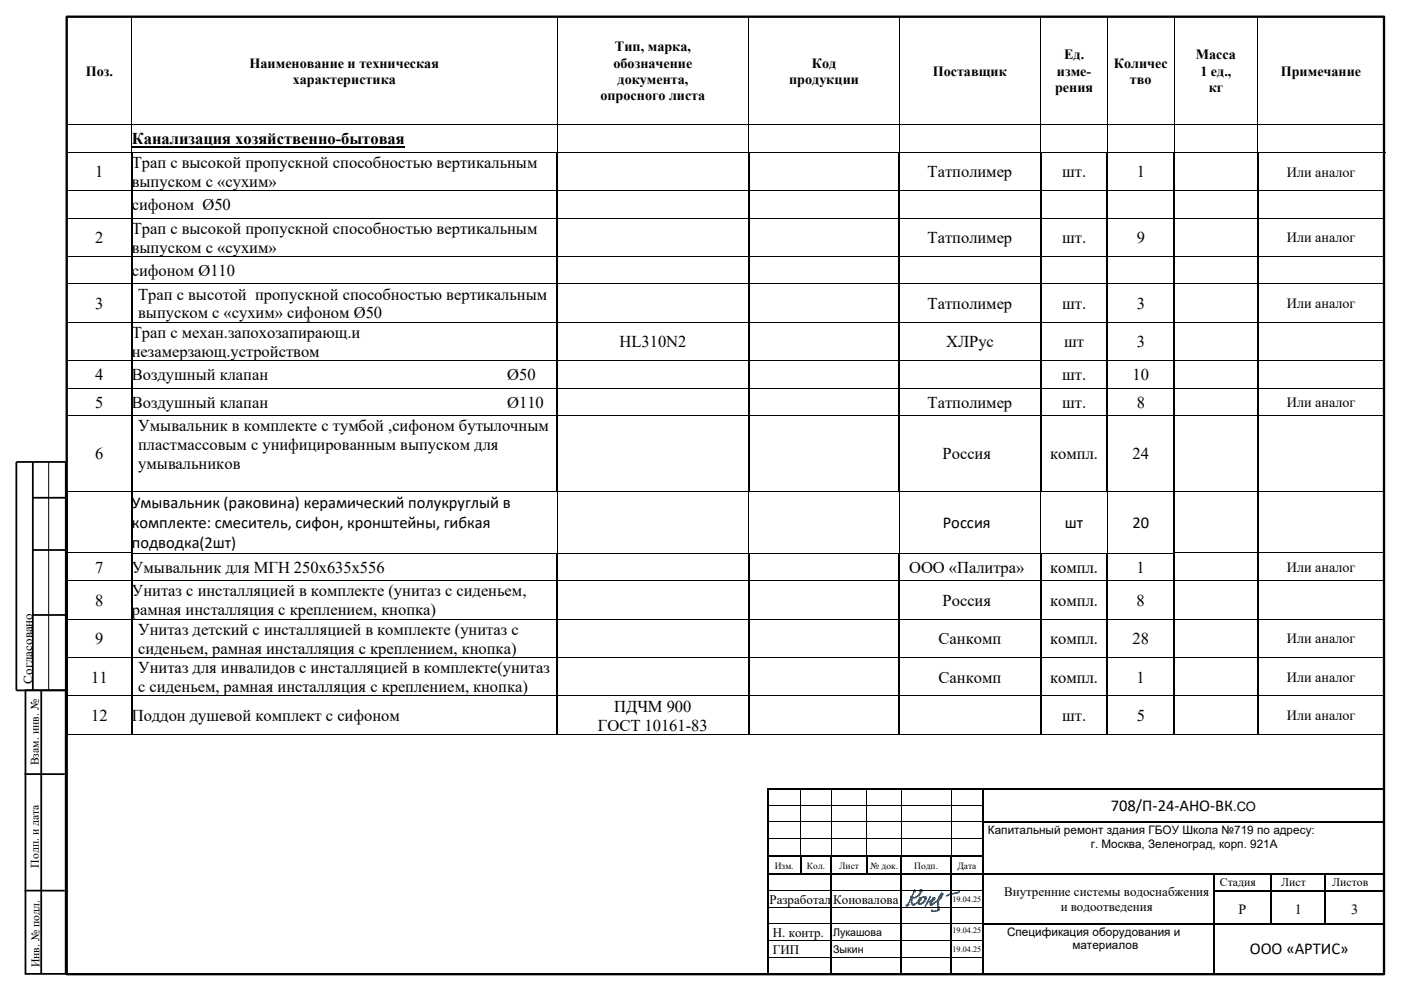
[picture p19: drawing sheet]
<svg xmlns="http://www.w3.org/2000/svg" width="420mm" height="297mm" viewBox="0 0 420 297" stroke-linecap="round" stroke-linejoin="round" font-family="sans-serif">
<defs><g id="words">
<g font-size="5">
<text x="39.5" y="43.3">Канализация хозяйственно-бытовая</text>
<text x="28.6" y="53.2">1</text>
<text x="39.5" y="50.3">Трап с высокой пропускной способностью вертикальным</text>
<text x="278.1" y="53.2">Татполимер</text>
<text x="318.5" y="53.2">шт.</text>
<text x="340.8" y="53.2">1</text>
<text x="39.5" y="56">выпуском с «сухим»</text>
<text x="39.5" y="63">сифоном Ø50</text>
<text x="39.5" y="70.1">Трап с высокой пропускной способностью вертикальным</text>
<text x="28.6" y="72.9">2</text>
<text x="39.5" y="75.7">выпуском с «сухим»</text>
<text x="278.1" y="72.9">Татполимер</text>
<text x="318.5" y="72.9">шт.</text>
<text x="340.8" y="72.9">9</text>
<text x="39.5" y="82.8">сифоном Ø110</text>
<text x="41.4" y="89.8">Трап с высотой пропускной способностью вертикальным</text>
<text x="28.6" y="92.6">3</text>
<text x="41.4" y="95.5">выпуском с «сухим» сифоном Ø50</text>
<text x="278.1" y="92.6">Татполимер</text>
<text x="318.5" y="92.6">шт.</text>
<text x="340.8" y="92.6">3</text>
<text x="39.5" y="101.3">Трап с механ.запохозапирающ.и</text>
<text x="39.5" y="107">незамерзающ.устройством</text>
<text x="185.7" y="104.1">HL310N2</text>
<text x="283.6" y="104.1">ХЛРус</text>
<text x="319.1" y="104.1">шт</text>
<text x="340.8" y="104.1">3</text>
<text x="28.6" y="114">4</text>
<text x="39.5" y="114">Воздушный клапан</text>
<text x="152" y="114">Ø50</text>
<text x="318.5" y="114">шт.</text>
<text x="339.5" y="114">10</text>
<text x="28.6" y="122.2">5</text>
<text x="39.5" y="122.2">Воздушный клапан</text>
<text x="152" y="122.2">Ø110</text>
<text x="278.1" y="122.2">Татполимер</text>
<text x="318.5" y="122.2">шт.</text>
<text x="340.8" y="122.2">8</text>
<text x="41.4" y="129.2">Умывальник в комплекте с тумбой ,сифоном бутылочным</text>
<text x="28.6" y="137.7">6</text>
<text x="41.4" y="134.9">пластмассовым с унифицированным выпуском для</text>
<text x="282.6" y="137.7">Россия</text>
<text x="314.8" y="137.7">компл.</text>
<text x="339.5" y="137.7">24</text>
<text x="41.4" y="140.6">умывальников</text>
<text x="39.5" y="152.3">Умывальник (раковина) керамический полукруглый в</text>
<text x="39.5" y="158.3">комплекте: смеситель, сифон, кронштейны, гибкая</text>
<text x="282.7" y="158.3">Россия</text>
<text x="319.3" y="158.3">шт</text>
<text x="339.5" y="158.3">20</text>
<text x="39.5" y="164.3">подводка(2шт)</text>
<text x="28.6" y="171.7">7</text>
<text x="39.5" y="171.7">Умывальник для МГН 250х635х556</text>
<text x="272.5" y="171.7">ООО «Палитра»</text>
<text x="314.8" y="171.7">компл.</text>
<text x="340.8" y="171.7">1</text>
<text x="39.5" y="178.7">Унитаз с инсталляцией в комплекте (унитаз с сиденьем,</text>
<text x="28.6" y="181.6">8</text>
<text x="39.5" y="184.4">рамная инсталляция с креплением, кнопка)</text>
<text x="282.6" y="181.6">Россия</text>
<text x="314.8" y="181.6">компл.</text>
<text x="340.8" y="181.6">8</text>
<text x="41.4" y="190.2">Унитаз детский с инсталляцией в комплекте (унитаз с</text>
<text x="28.6" y="193.1">9</text>
<text x="41.4" y="196">сиденьем, рамная инсталляция с креплением, кнопка)</text>
<text x="281.4" y="193.1">Санкомп</text>
<text x="314.8" y="193.1">компл.</text>
<text x="339.5" y="193.1">28</text>
<text x="41.4" y="201.8">Унитаз для инвалидов с инсталляцией в комплекте(унитаз</text>
<text x="27.3" y="204.6">11</text>
<text x="41.4" y="207.5">с сиденьем, рамная инсталляция с креплением, кнопка)</text>
<text x="281.4" y="204.6">Санкомп</text>
<text x="314.8" y="204.6">компл.</text>
<text x="340.8" y="204.6">1</text>
<text x="184.1" y="213.3">ПДЧМ 900</text>
<text x="27.3" y="216.2">12</text>
<text x="39.5" y="216.2">Поддон душевой комплект с сифоном</text>
<text x="179.3" y="219">ГОСТ 10161-83</text>
<text x="318.4" y="216.2">шт.</text>
<text x="340.8" y="216.2">5</text>
<text x="333.1" y="243.2">708/П-24-АНО-ВК</text>
<text x="374.7" y="286">ООО «АРТИС»</text>
</g>
<g font-size="4.2">
<text x="184.4" y="15.4">Тип, марка,</text>
<text x="319" y="17.8">Ед.</text>
<text x="358.6" y="17.8">Масса</text>
<text x="25.7" y="22.7">Поз.</text>
<text x="74.8" y="20.2">Наименование и техническая</text>
<text x="183.9" y="20.2">обозначение</text>
<text x="243.4" y="20.2">Код</text>
<text x="279.7" y="22.7">Поставщик</text>
<text x="316.9" y="22.7">изме-</text>
<text x="333.9" y="20.2">Количес</text>
<text x="359.9" y="22.7">1 ед.,</text>
<text x="384" y="22.7">Примечание</text>
<text x="87.8" y="25.1">характеристика</text>
<text x="180" y="30">опросного листа</text>
<text x="185.1" y="25.1">документа,</text>
<text x="236.6" y="25.1">продукции</text>
<text x="316.3" y="27.6">рения</text>
<text x="338.8" y="25.1">тво</text>
<text x="362.4" y="27.6">кг</text>
<text x="385.8" y="52.9">Или аналог</text>
<text x="385.8" y="72.6">Или аналог</text>
<text x="385.8" y="92.3">Или аналог</text>
<text x="385.8" y="121.9">Или аналог</text>
<text x="385.8" y="171.4">Или аналог</text>
<text x="385.8" y="192.8">Или аналог</text>
<text x="385.8" y="204.4">Или аналог</text>
<text x="385.8" y="215.9">Или аналог</text>
<text x="371.3" y="273.9">Р</text>
<text x="388.2" y="273.9">1</text>
<text x="405.1" y="273.9">3</text>
</g>
<g font-size="3.9">
<text x="9.7" y="204.9" transform="rotate(-90 9.7 204.9)">Согласовано</text>
<text x="369.7" y="243.2">.СО</text>
<text x="301.1" y="268.6">Внутренние системы водоснабжения</text>
<text x="230.7" y="270.9">Разработал</text>
<text x="249.8" y="270.9">Коновалова</text>
<text x="318" y="273.1">и водоотведения</text>
<text x="231.7" y="280.9">Н. контр.</text>
<text x="231.7" y="285.9">ГИП</text>
</g>
<g font-size="3.5">
<text x="11.6" y="229.4" transform="rotate(-90 11.6 229.4)">Взам. инв. №</text>
<text x="296.2" y="250.1">Капитальный ремонт здания ГБОУ Школа №719 по адресу:</text>
<text x="327" y="254.3">г. Москва, Зеленоград, корп. 921А</text>
<text x="11.6" y="260.1" transform="rotate(-90 11.6 260.1)">Подп. и дата</text>
<text x="365.8" y="265.6">Стадия</text>
<text x="384.1" y="265.6">Лист</text>
<text x="399.4" y="265.6">Листов</text>
<text x="301.9" y="280.5">Спецификация оборудования и</text>
<text x="321.5" y="284.6">материалов</text>
<text x="11.8" y="289.9" transform="rotate(-90 11.8 289.9)">Инв. № подл.</text>
</g>
<g font-size="3.2">
<text x="249.8" y="280.6">Лукашова</text>
<text x="249.8" y="285.7">Зыкин</text>
</g>
<g font-size="2.8">
<text x="232.3" y="260.3">Изм.</text>
<text x="241.9" y="260.3">Кол.</text>
<text x="251.6" y="260.3">Лист</text>
<text x="260.9" y="260.3">№ док.</text>
<text x="274.1" y="260.3">Подп.</text>
<text x="287" y="260.3">Дата</text>
</g>
<g font-size="2.5">
<text x="285.6" y="270.4">19.04.25</text>
<text x="285.6" y="279.5">19.04.25</text>
<text x="285.6" y="285.4">19.04.25</text>
</g>
</g></defs>
<path d="M20 5h394.9v287h-394.9z" fill="none" stroke="#000" stroke-width=".71" stroke-linecap="butt"/>
<path d="M274.2 266.7h.1" fill="none" stroke="#18578c" stroke-width=".3"/>
<path d="M274.2 266.7l-.1 .4z" fill="#18578c"/>
<path d="M274.2 266.7l-.1 .4z" fill="none" stroke="#18578c" stroke-width=".3"/>
<path d="M274.1 267.1h.1" fill="none" stroke="#18578c" stroke-width=".3"/>
<path d="M274.1 267.1v.1z" fill="#18578c"/>
<path d="M274.1 267.1v.1z" fill="none" stroke="#18578c" stroke-width=".3"/>
<path d="M274.1 267.2h.1" fill="none" stroke="#18578c" stroke-width=".3"/>
<path d="M274.1 267.2l-.1 .2z" fill="#18578c"/>
<path d="M274.1 267.2l-.1 .2z" fill="none" stroke="#18578c" stroke-width=".3"/>
<path d="M274 267.4h.1" fill="none" stroke="#18578c" stroke-width=".3"/>
<path d="M274 267.4l-.3 .6z" fill="#18578c"/>
<path d="M274 267.4l-.3 .6z" fill="none" stroke="#18578c" stroke-width=".3"/>
<path d="M273.7 268l-.3 .6z" fill="#18578c"/>
<path d="M273.7 268l-.3 .6z" fill="none" stroke="#18578c" stroke-width=".3"/>
<path d="M273.4 268.6h.1" fill="none" stroke="#18578c" stroke-width=".3"/>
<path d="M273.4 268.6l-.3 .7z" fill="#18578c"/>
<path d="M273.4 268.6l-.3 .7z" fill="none" stroke="#18578c" stroke-width=".3"/>
<path d="M273.1 269.3h.1" fill="none" stroke="#18578c" stroke-width=".3"/>
<path d="M273.1 269.3l-.3 .6z" fill="#18578c"/>
<path d="M273.1 269.3l-.3 .6z" fill="none" stroke="#18578c" stroke-width=".3"/>
<path d="M272.8 269.9h.1" fill="none" stroke="#18578c" stroke-width=".3"/>
<path d="M272.8 269.9l-.3 .6z" fill="#18578c"/>
<path d="M272.8 269.9l-.3 .6z" fill="none" stroke="#18578c" stroke-width=".3"/>
<path d="M272.5 270.5h.1" fill="none" stroke="#18578c" stroke-width=".3"/>
<path d="M272.5 270.5l-.2 .3z" fill="#18578c"/>
<path d="M272.5 270.5l-.2 .3z" fill="none" stroke="#18578c" stroke-width=".3"/>
<path d="M272.4 270.8h.1" fill="none" stroke="#18578c" stroke-width=".3"/>
<path d="M272.3 270.8l-.1 .3z" fill="#18578c"/>
<path d="M272.3 270.8l-.1 .3z" fill="none" stroke="#18578c" stroke-width=".3"/>
<path d="M272.2 271.1h.1" fill="none" stroke="#18578c" stroke-width=".3"/>
<path d="M272.2 271.1l-.1 .2z" fill="#18578c"/>
<path d="M272.2 271.1l-.1 .2z" fill="none" stroke="#18578c" stroke-width=".3"/>
<path d="M272.1 271.3h.1" fill="none" stroke="#18578c" stroke-width=".3"/>
<path d="M272.1 271.3l-.1 .1z" fill="#18578c"/>
<path d="M272.1 271.3l-.1 .1z" fill="none" stroke="#18578c" stroke-width=".3"/>
<path d="M272 271.4h.1" fill="none" stroke="#18578c" stroke-width=".3"/>
<path d="M272 271.4h.1" fill="none" stroke="#18578c" stroke-width=".3"/>
<path d="M271.9 271.5h.1" fill="none" stroke="#18578c" stroke-width=".3"/>
<path d="M271.9 271.5h.1" fill="none" stroke="#18578c" stroke-width=".3"/>
<path d="M271.8 271.5h.1" fill="none" stroke="#18578c" stroke-width=".3"/>
<path d="M271.8 271.5h.1" fill="none" stroke="#18578c" stroke-width=".3"/>
<path d="M271.8 271.5h.1" fill="none" stroke="#18578c" stroke-width=".3"/>
<path d="M271.8 271.5h.1" fill="none" stroke="#18578c" stroke-width=".3"/>
<path d="M271.8 271.5h.1" fill="none" stroke="#18578c" stroke-width=".3"/>
<path d="M271.8 271.5h.1" fill="none" stroke="#18578c" stroke-width=".3"/>
<path d="M271.7 271.4h.1" fill="none" stroke="#18578c" stroke-width=".3"/>
<path d="M271.7 271.4h.1" fill="none" stroke="#18578c" stroke-width=".3"/>
<path d="M271.7 271.4h.1" fill="none" stroke="#18578c" stroke-width=".3"/>
<path d="M271.7 271.4h.1" fill="none" stroke="#18578c" stroke-width=".3"/>
<path d="M271.7 271.3h.1" fill="none" stroke="#18578c" stroke-width=".3"/>
<path d="M275.8 267.1h.1" fill="none" stroke="#18578c" stroke-width=".3"/>
<path d="M275.8 267.1h.1" fill="none" stroke="#18578c" stroke-width=".3"/>
<path d="M275.8 267h.1" fill="none" stroke="#18578c" stroke-width=".3"/>
<path d="M275.8 267h.1" fill="none" stroke="#18578c" stroke-width=".3"/>
<path d="M275.9 266.9h.1" fill="none" stroke="#18578c" stroke-width=".3"/>
<path d="M275.9 266.9h.1" fill="none" stroke="#18578c" stroke-width=".3"/>
<path d="M275.9 266.8h.1" fill="none" stroke="#18578c" stroke-width=".3"/>
<path d="M275.9 266.8h.1" fill="none" stroke="#18578c" stroke-width=".3"/>
<path d="M276 266.8h.1" fill="none" stroke="#18578c" stroke-width=".3"/>
<path d="M276 266.8h.1" fill="none" stroke="#18578c" stroke-width=".3"/>
<path d="M276 266.7h.1" fill="none" stroke="#18578c" stroke-width=".3"/>
<path d="M276 266.7v.1" fill="none" stroke="#18578c" stroke-width=".3"/>
<path d="M276 266.7h.1" fill="none" stroke="#18578c" stroke-width=".3"/>
<path d="M276 266.7v.1" fill="none" stroke="#18578c" stroke-width=".3"/>
<path d="M276 266.7h.1" fill="none" stroke="#18578c" stroke-width=".3"/>
<path d="M276 266.7h.1" fill="none" stroke="#18578c" stroke-width=".3"/>
<path d="M276 266.8h.1" fill="none" stroke="#18578c" stroke-width=".3"/>
<path d="M276.1 266.8h.1" fill="none" stroke="#18578c" stroke-width=".3"/>
<path d="M276.1 266.8h.1" fill="none" stroke="#18578c" stroke-width=".3"/>
<path d="M276.1 266.8h.1" fill="none" stroke="#18578c" stroke-width=".3"/>
<path d="M276.1 266.9h.1" fill="none" stroke="#18578c" stroke-width=".3"/>
<path d="M276.1 266.9h.1" fill="none" stroke="#18578c" stroke-width=".3"/>
<path d="M276.1 267h.1" fill="none" stroke="#18578c" stroke-width=".3"/>
<path d="M276.1 267h.1" fill="none" stroke="#18578c" stroke-width=".3"/>
<path d="M276.1 267.1h.1" fill="none" stroke="#18578c" stroke-width=".3"/>
<path d="M276.1 267.1h.1" fill="none" stroke="#18578c" stroke-width=".3"/>
<path d="M276.1 267.3h.1" fill="none" stroke="#18578c" stroke-width=".3"/>
<path d="M276.1 267.3h.1" fill="none" stroke="#18578c" stroke-width=".3"/>
<path d="M276 267.4h.1" fill="none" stroke="#18578c" stroke-width=".3"/>
<path d="M276 267.4l-.1 .3z" fill="#18578c"/>
<path d="M276 267.4l-.1 .3z" fill="none" stroke="#18578c" stroke-width=".3"/>
<path d="M275.9 267.7h.1" fill="none" stroke="#18578c" stroke-width=".3"/>
<path d="M275.9 267.7l-.2 .2z" fill="#18578c"/>
<path d="M275.9 267.7l-.2 .2z" fill="none" stroke="#18578c" stroke-width=".3"/>
<path d="M275.7 267.9h.1" fill="none" stroke="#18578c" stroke-width=".3"/>
<path d="M275.7 267.9l-.1 .3z" fill="#18578c"/>
<path d="M275.7 267.9l-.1 .3z" fill="none" stroke="#18578c" stroke-width=".3"/>
<path d="M275.6 268.2h.1" fill="none" stroke="#18578c" stroke-width=".3"/>
<path d="M275.5 268.1l-.1 .3z" fill="#18578c"/>
<path d="M275.5 268.1l-.1 .3z" fill="none" stroke="#18578c" stroke-width=".3"/>
<path d="M275.4 268.4h.1" fill="none" stroke="#18578c" stroke-width=".3"/>
<path d="M275.1 268.5l.3-.1z" fill="#18578c"/>
<path d="M275.1 268.5l.3-.1z" fill="none" stroke="#18578c" stroke-width=".3"/>
<path d="M274.9 268.7l.3-.2z" fill="#18578c"/>
<path d="M274.9 268.7l.3-.2z" fill="none" stroke="#18578c" stroke-width=".3"/>
<path d="M274.9 268.7h.1" fill="none" stroke="#18578c" stroke-width=".3"/>
<path d="M274.7 268.9l.2-.2z" fill="#18578c"/>
<path d="M274.7 268.9l.2-.2z" fill="none" stroke="#18578c" stroke-width=".3"/>
<path d="M274.7 268.9h.1" fill="none" stroke="#18578c" stroke-width=".3"/>
<path d="M274.4 269l.3-.1z" fill="#18578c"/>
<path d="M274.4 269l.3-.1z" fill="none" stroke="#18578c" stroke-width=".3"/>
<path d="M274.4 269h.1" fill="none" stroke="#18578c" stroke-width=".3"/>
<path d="M274.4 269h.1" fill="none" stroke="#18578c" stroke-width=".3"/>
<path d="M274.3 269.1h.1" fill="none" stroke="#18578c" stroke-width=".3"/>
<path d="M274.3 269.1h.1" fill="none" stroke="#18578c" stroke-width=".3"/>
<path d="M274.2 269.1h.1" fill="none" stroke="#18578c" stroke-width=".3"/>
<path d="M274 269.1h.1" fill="none" stroke="#18578c" stroke-width=".3"/>
<path d="M274 269.1h.1" fill="none" stroke="#18578c" stroke-width=".3"/>
<path d="M273.9 269.1h.1" fill="none" stroke="#18578c" stroke-width=".3"/>
<path d="M273.7 269l.2 .1z" fill="#18578c"/>
<path d="M273.7 269l.2 .1z" fill="none" stroke="#18578c" stroke-width=".3"/>
<path d="M273.7 269.1h.1" fill="none" stroke="#18578c" stroke-width=".3"/>
<path d="M273.7 269.1h.1" fill="none" stroke="#18578c" stroke-width=".3"/>
<path d="M273.6 269h.1" fill="none" stroke="#18578c" stroke-width=".3"/>
<path d="M273.5 269h.1" fill="none" stroke="#18578c" stroke-width=".3"/>
<path d="M273.4 268.9l.1 .1z" fill="#18578c"/>
<path d="M273.4 268.9l.1 .1z" fill="none" stroke="#18578c" stroke-width=".3"/>
<path d="M273.4 268.9h.1" fill="none" stroke="#18578c" stroke-width=".3"/>
<path d="M273.4 268.9h.1" fill="none" stroke="#18578c" stroke-width=".3"/>
<path d="M273.3 268.9h.1" fill="none" stroke="#18578c" stroke-width=".3"/>
<path d="M273.3 268.9h.1" fill="none" stroke="#18578c" stroke-width=".3"/>
<path d="M273.2 268.9h.1" fill="none" stroke="#18578c" stroke-width=".3"/>
<path d="M273.2 268.9h.1" fill="none" stroke="#18578c" stroke-width=".3"/>
<path d="M273.2 268.9h.1" fill="none" stroke="#18578c" stroke-width=".3"/>
<path d="M273.2 268.9h.1" fill="none" stroke="#18578c" stroke-width=".3"/>
<path d="M273.2 268.9h.1" fill="none" stroke="#18578c" stroke-width=".3"/>
<path d="M273.2 268.9h.1" fill="none" stroke="#18578c" stroke-width=".3"/>
<path d="M273.2 268.9h.1" fill="none" stroke="#18578c" stroke-width=".3"/>
<path d="M273.2 268.9h.1" fill="none" stroke="#18578c" stroke-width=".3"/>
<path d="M273.2 268.9h.1" fill="none" stroke="#18578c" stroke-width=".3"/>
<path d="M273.2 268.9h.1" fill="none" stroke="#18578c" stroke-width=".3"/>
<path d="M273.2 269h.1" fill="none" stroke="#18578c" stroke-width=".3"/>
<path d="M273.2 269h.1" fill="none" stroke="#18578c" stroke-width=".3"/>
<path d="M273.2 269h.1" fill="none" stroke="#18578c" stroke-width=".3"/>
<path d="M273.3 269.1h.1" fill="none" stroke="#18578c" stroke-width=".3"/>
<path d="M273.2 269.1l.1 .1z" fill="#18578c"/>
<path d="M273.2 269.1l.1 .1z" fill="none" stroke="#18578c" stroke-width=".3"/>
<path d="M273.3 269.2h.1" fill="none" stroke="#18578c" stroke-width=".3"/>
<path d="M273.3 269.2v.3z" fill="#18578c"/>
<path d="M273.3 269.2v.3z" fill="none" stroke="#18578c" stroke-width=".3"/>
<path d="M273.3 269.5h.1" fill="none" stroke="#18578c" stroke-width=".3"/>
<path d="M273.3 269.5v.3z" fill="#18578c"/>
<path d="M273.3 269.5v.3z" fill="none" stroke="#18578c" stroke-width=".3"/>
<path d="M273.3 269.8h.1" fill="none" stroke="#18578c" stroke-width=".3"/>
<path d="M273.3 269.8v.6z" fill="#18578c"/>
<path d="M273.3 269.8v.6z" fill="none" stroke="#18578c" stroke-width=".3"/>
<path d="M273.3 270.4l.1 .2z" fill="#18578c"/>
<path d="M273.3 270.4l.1 .2z" fill="none" stroke="#18578c" stroke-width=".3"/>
<path d="M273.3 270.6h.1" fill="none" stroke="#18578c" stroke-width=".3"/>
<path d="M273.3 270.6l.1 .2z" fill="#18578c"/>
<path d="M273.3 270.6l.1 .2z" fill="none" stroke="#18578c" stroke-width=".3"/>
<path d="M273.4 270.8v.1z" fill="#18578c"/>
<path d="M273.4 270.8v.1z" fill="none" stroke="#18578c" stroke-width=".3"/>
<path d="M273.4 270.9h.1" fill="none" stroke="#18578c" stroke-width=".3"/>
<path d="M273.4 270.9l.1 .2z" fill="none" stroke="#18578c" stroke-width=".3"/>
<path d="M273.5 271.1h.1" fill="none" stroke="#18578c" stroke-width=".3"/>
<path d="M273.5 271h.1" fill="none" stroke="#18578c" stroke-width=".3"/>
<path d="M273.5 271.1h.1" fill="none" stroke="#18578c" stroke-width=".3"/>
<path d="M273.6 271.2h.1" fill="none" stroke="#18578c" stroke-width=".3"/>
<path d="M273.6 271.1h.1" fill="none" stroke="#18578c" stroke-width=".3"/>
<path d="M273.7 271.2h.1" fill="none" stroke="#18578c" stroke-width=".3"/>
<path d="M273.7 271.2h.1" fill="none" stroke="#18578c" stroke-width=".3"/>
<path d="M273.7 271.2h.1" fill="none" stroke="#18578c" stroke-width=".3"/>
<path d="M273.7 271.2h.1" fill="none" stroke="#18578c" stroke-width=".3"/>
<path d="M273.8 271.2h.1" fill="none" stroke="#18578c" stroke-width=".3"/>
<path d="M273.8 271.2h.1" fill="none" stroke="#18578c" stroke-width=".3"/>
<path d="M273.9 271.2h.1" fill="none" stroke="#18578c" stroke-width=".3"/>
<path d="M273.9 271.2l.2-.2z" fill="#18578c"/>
<path d="M273.9 271.2l.2-.2z" fill="none" stroke="#18578c" stroke-width=".3"/>
<path d="M274.1 271.1h.1" fill="none" stroke="#18578c" stroke-width=".3"/>
<path d="M274.1 271l.3-.1z" fill="#18578c"/>
<path d="M274.1 271l.3-.1z" fill="none" stroke="#18578c" stroke-width=".3"/>
<path d="M274.4 271h.1" fill="none" stroke="#18578c" stroke-width=".3"/>
<path d="M274.4 270.9l.5-.2z" fill="#18578c"/>
<path d="M274.4 270.9l.5-.2z" fill="none" stroke="#18578c" stroke-width=".3"/>
<path d="M274.9 270.7h.1" fill="none" stroke="#18578c" stroke-width=".3"/>
<path d="M274.9 270.6l.2-.1z" fill="#18578c"/>
<path d="M274.9 270.6l.2-.1z" fill="none" stroke="#18578c" stroke-width=".3"/>
<path d="M275.1 270.5h.1" fill="none" stroke="#18578c" stroke-width=".3"/>
<path d="M275.1 270.5l.2-.2z" fill="#18578c"/>
<path d="M275.1 270.5l.2-.2z" fill="none" stroke="#18578c" stroke-width=".3"/>
<path d="M275.3 270.3h.1" fill="none" stroke="#18578c" stroke-width=".3"/>
<path d="M275.5 270.1l-.2 .2z" fill="#18578c"/>
<path d="M275.5 270.1l-.2 .2z" fill="none" stroke="#18578c" stroke-width=".3"/>
<path d="M275.5 270.1h.1" fill="none" stroke="#18578c" stroke-width=".3"/>
<path d="M275.5 270.1l.2-.2z" fill="#18578c"/>
<path d="M275.7 269.9l-.2 .2z" fill="none" stroke="#18578c" stroke-width=".3"/>
<path d="M275.7 269.9h.1" fill="none" stroke="#18578c" stroke-width=".3"/>
<path d="M275.7 269.9h.1" fill="none" stroke="#18578c" stroke-width=".3"/>
<path d="M275.8 269.8h.1" fill="none" stroke="#18578c" stroke-width=".3"/>
<path d="M275.9 269.6l-.1 .2z" fill="#18578c"/>
<path d="M275.9 269.6l-.1 .2z" fill="none" stroke="#18578c" stroke-width=".3"/>
<path d="M275.9 269.7h.1" fill="none" stroke="#18578c" stroke-width=".3"/>
<path d="M275.9 269.7h.1" fill="none" stroke="#18578c" stroke-width=".3"/>
<path d="M275.9 269.5h.1" fill="none" stroke="#18578c" stroke-width=".3"/>
<path d="M275.9 269.5h.1" fill="none" stroke="#18578c" stroke-width=".3"/>
<path d="M276 269.4h.1" fill="none" stroke="#18578c" stroke-width=".3"/>
<path d="M276 269.4h.1" fill="none" stroke="#18578c" stroke-width=".3"/>
<path d="M276 269.3h.1" fill="none" stroke="#18578c" stroke-width=".3"/>
<path d="M276 269.3h.1" fill="none" stroke="#18578c" stroke-width=".3"/>
<path d="M276 269.2h.1" fill="none" stroke="#18578c" stroke-width=".3"/>
<path d="M276 269.2h.1" fill="none" stroke="#18578c" stroke-width=".3"/>
<path d="M276 269.1h.1" fill="none" stroke="#18578c" stroke-width=".3"/>
<path d="M276 269.1h.1" fill="none" stroke="#18578c" stroke-width=".3"/>
<path d="M275.9 269.1h.1" fill="none" stroke="#18578c" stroke-width=".3"/>
<path d="M275.9 269.1h.1" fill="none" stroke="#18578c" stroke-width=".3"/>
<path d="M275.9 269.1h.1" fill="none" stroke="#18578c" stroke-width=".3"/>
<path d="M275.9 269.1h.1" fill="none" stroke="#18578c" stroke-width=".3"/>
<path d="M275.9 269.1h.1" fill="none" stroke="#18578c" stroke-width=".3"/>
<path d="M275.9 269.1h.1" fill="none" stroke="#18578c" stroke-width=".3"/>
<path d="M275.8 269.1h.1" fill="none" stroke="#18578c" stroke-width=".3"/>
<path d="M275.9 269.1h.1" fill="none" stroke="#18578c" stroke-width=".3"/>
<path d="M275.8 269.1h.1" fill="none" stroke="#18578c" stroke-width=".3"/>
<path d="M275.8 269.1h.1" fill="none" stroke="#18578c" stroke-width=".3"/>
<path d="M275.7 269.2h.1" fill="none" stroke="#18578c" stroke-width=".3"/>
<path d="M275.7 269.2l-.2 .5z" fill="#18578c"/>
<path d="M275.7 269.2l-.2 .5z" fill="none" stroke="#18578c" stroke-width=".3"/>
<path d="M275.5 269.7l-.1 .3z" fill="#18578c"/>
<path d="M275.5 269.7l-.1 .3z" fill="none" stroke="#18578c" stroke-width=".3"/>
<path d="M275.4 270v.3z" fill="#18578c"/>
<path d="M275.4 270v.3z" fill="none" stroke="#18578c" stroke-width=".3"/>
<path d="M275.4 270.3h.1" fill="none" stroke="#18578c" stroke-width=".3"/>
<path d="M275.4 270.3h.1" fill="none" stroke="#18578c" stroke-width=".3"/>
<path d="M275.4 270.4h.1" fill="none" stroke="#18578c" stroke-width=".3"/>
<path d="M275.3 270.6h.1" fill="none" stroke="#18578c" stroke-width=".3"/>
<path d="M275.4 270.6h.1" fill="none" stroke="#18578c" stroke-width=".3"/>
<path d="M275.3 270.6h.1" fill="none" stroke="#18578c" stroke-width=".3"/>
<path d="M275.4 270.6h.1" fill="none" stroke="#18578c" stroke-width=".3"/>
<path d="M275.4 270.7h.1" fill="none" stroke="#18578c" stroke-width=".3"/>
<path d="M275.4 270.7v.1z" fill="#18578c"/>
<path d="M275.4 270.7v.1z" fill="none" stroke="#18578c" stroke-width=".3"/>
<path d="M275.4 270.8h.1" fill="none" stroke="#18578c" stroke-width=".3"/>
<path d="M275.4 270.8l.1 .1z" fill="#18578c"/>
<path d="M275.4 270.8l.1 .1z" fill="none" stroke="#18578c" stroke-width=".3"/>
<path d="M275.5 270.9h.1" fill="none" stroke="#18578c" stroke-width=".3"/>
<path d="M275.5 270.9h.1" fill="none" stroke="#18578c" stroke-width=".3"/>
<path d="M275.6 271h.1" fill="none" stroke="#18578c" stroke-width=".3"/>
<path d="M275.6 271h.1" fill="none" stroke="#18578c" stroke-width=".3"/>
<path d="M275.7 271h.1" fill="none" stroke="#18578c" stroke-width=".3"/>
<path d="M275.7 271h.1" fill="none" stroke="#18578c" stroke-width=".3"/>
<path d="M275.7 271h.1" fill="none" stroke="#18578c" stroke-width=".3"/>
<path d="M275.7 271h.1" fill="none" stroke="#18578c" stroke-width=".3"/>
<path d="M275.8 271h.1" fill="none" stroke="#18578c" stroke-width=".3"/>
<path d="M275.8 271h.1" fill="none" stroke="#18578c" stroke-width=".3"/>
<path d="M275.9 270.9h.1" fill="none" stroke="#18578c" stroke-width=".3"/>
<path d="M275.9 270.9h.1" fill="none" stroke="#18578c" stroke-width=".3"/>
<path d="M276.1 270.9h.1" fill="none" stroke="#18578c" stroke-width=".3"/>
<path d="M276.1 270.9l.1-.1z" fill="#18578c"/>
<path d="M276.1 270.9l.1-.1z" fill="none" stroke="#18578c" stroke-width=".3"/>
<path d="M276.2 270.8h.1" fill="none" stroke="#18578c" stroke-width=".3"/>
<path d="M276.2 270.8h.1" fill="none" stroke="#18578c" stroke-width=".3"/>
<path d="M276.3 270.8h.1" fill="none" stroke="#18578c" stroke-width=".3"/>
<path d="M276.3 270.8l.2-.1z" fill="#18578c"/>
<path d="M276.3 270.8l.2-.1z" fill="none" stroke="#18578c" stroke-width=".3"/>
<path d="M276.5 270.7h.1" fill="none" stroke="#18578c" stroke-width=".3"/>
<path d="M276.4 270.7l.5-.4z" fill="#18578c"/>
<path d="M276.4 270.7l.5-.4z" fill="none" stroke="#18578c" stroke-width=".3"/>
<path d="M276.9 270.3h.1" fill="none" stroke="#18578c" stroke-width=".3"/>
<path d="M276.9 270.3h.1" fill="none" stroke="#18578c" stroke-width=".3"/>
<path d="M277 270.2h.1" fill="none" stroke="#18578c" stroke-width=".3"/>
<path d="M277.1 270.1l-.1 .1z" fill="#18578c"/>
<path d="M277.1 270.1l-.1 .1z" fill="none" stroke="#18578c" stroke-width=".3"/>
<path d="M277.1 270.1h.1" fill="none" stroke="#18578c" stroke-width=".3"/>
<path d="M277.2 269.9l-.1 .2z" fill="#18578c"/>
<path d="M277.2 269.9l-.1 .2z" fill="none" stroke="#18578c" stroke-width=".3"/>
<path d="M277.2 269.9h.1" fill="none" stroke="#18578c" stroke-width=".3"/>
<path d="M277.3 269.6l-.1 .3z" fill="#18578c"/>
<path d="M277.3 269.6l-.1 .3z" fill="none" stroke="#18578c" stroke-width=".3"/>
<path d="M277.3 269.6h.1" fill="none" stroke="#18578c" stroke-width=".3"/>
<path d="M277.3 269.6h.1" fill="none" stroke="#18578c" stroke-width=".3"/>
<path d="M277.4 269.5h.1" fill="none" stroke="#18578c" stroke-width=".3"/>
<path d="M277.3 269.5h.1" fill="none" stroke="#18578c" stroke-width=".3"/>
<path d="M277.4 269.3h.1" fill="none" stroke="#18578c" stroke-width=".3"/>
<path d="M277.4 269.3h.1" fill="none" stroke="#18578c" stroke-width=".3"/>
<path d="M277.4 269.2h.1" fill="none" stroke="#18578c" stroke-width=".3"/>
<path d="M277.3 269l.1 .2z" fill="#18578c"/>
<path d="M277.3 269l.1 .2z" fill="none" stroke="#18578c" stroke-width=".3"/>
<path d="M277.4 269h.1" fill="none" stroke="#18578c" stroke-width=".3"/>
<path d="M277.3 269h.1" fill="none" stroke="#18578c" stroke-width=".3"/>
<path d="M277.3 269h.1" fill="none" stroke="#18578c" stroke-width=".3"/>
<path d="M277.3 269h.1" fill="none" stroke="#18578c" stroke-width=".3"/>
<path d="M277.3 268.9h.1" fill="none" stroke="#18578c" stroke-width=".3"/>
<path d="M277.3 268.9h.1" fill="none" stroke="#18578c" stroke-width=".3"/>
<path d="M277.2 268.9h.1" fill="none" stroke="#18578c" stroke-width=".3"/>
<path d="M277.2 268.9h.1" fill="none" stroke="#18578c" stroke-width=".3"/>
<path d="M277.2 268.8h.1" fill="none" stroke="#18578c" stroke-width=".3"/>
<path d="M277.2 268.9h.1" fill="none" stroke="#18578c" stroke-width=".3"/>
<path d="M277.1 268.9h.1" fill="none" stroke="#18578c" stroke-width=".3"/>
<path d="M277 268.8h.1" fill="none" stroke="#18578c" stroke-width=".3"/>
<path d="M277 268.8h.1" fill="none" stroke="#18578c" stroke-width=".3"/>
<path d="M276.9 268.8h.1" fill="none" stroke="#18578c" stroke-width=".3"/>
<path d="M276.6 268.9l.3-.1z" fill="#18578c"/>
<path d="M276.6 268.9l.3-.1z" fill="none" stroke="#18578c" stroke-width=".3"/>
<path d="M276.6 268.9h.1" fill="none" stroke="#18578c" stroke-width=".3"/>
<path d="M276.6 268.9h.1" fill="none" stroke="#18578c" stroke-width=".3"/>
<path d="M276.5 269h.1" fill="none" stroke="#18578c" stroke-width=".3"/>
<path d="M276.3 269h.2z" fill="#18578c"/>
<path d="M276.3 269h.2z" fill="none" stroke="#18578c" stroke-width=".3"/>
<path d="M276.4 269.1h.1" fill="none" stroke="#18578c" stroke-width=".3"/>
<path d="M276.1 269.2l.3-.2z" fill="#18578c"/>
<path d="M276.1 269.2l.3-.2z" fill="none" stroke="#18578c" stroke-width=".3"/>
<path d="M276.1 269.2h.1" fill="none" stroke="#18578c" stroke-width=".3"/>
<path d="M275.9 269.3l.2-.1z" fill="#18578c"/>
<path d="M275.9 269.3l.2-.1z" fill="none" stroke="#18578c" stroke-width=".3"/>
<path d="M275.9 269.3h.1" fill="none" stroke="#18578c" stroke-width=".3"/>
<path d="M275.7 269.5l.2-.1z" fill="#18578c"/>
<path d="M275.7 269.5l.2-.1z" fill="none" stroke="#18578c" stroke-width=".3"/>
<path d="M275.7 269.5h.1" fill="none" stroke="#18578c" stroke-width=".3"/>
<path d="M275.5 269.7l.2-.1z" fill="#18578c"/>
<path d="M275.7 269.5l-.2 .3z" fill="none" stroke="#18578c" stroke-width=".3"/>
<path d="M275.5 269.7h.1" fill="none" stroke="#18578c" stroke-width=".3"/>
<path d="M275.5 269.7l-.2 .3z" fill="#18578c"/>
<path d="M275.5 269.7l-.2 .3z" fill="none" stroke="#18578c" stroke-width=".3"/>
<path d="M275.3 269.9v.1" fill="none" stroke="#18578c" stroke-width=".3"/>
<path d="M278.9 268.7h.1" fill="none" stroke="#18578c" stroke-width=".3"/>
<path d="M278.9 268.7l-.1 .4z" fill="#18578c"/>
<path d="M278.9 268.7l-.1 .4z" fill="none" stroke="#18578c" stroke-width=".3"/>
<path d="M278.8 269.1l-.2 .3z" fill="#18578c"/>
<path d="M278.8 269.1l-.2 .3z" fill="none" stroke="#18578c" stroke-width=".3"/>
<path d="M278.6 269.4v.1" fill="none" stroke="#18578c" stroke-width=".3"/>
<path d="M278.6 269.4l-.4 .8z" fill="#18578c"/>
<path d="M278.6 269.4l-.4 .8z" fill="none" stroke="#18578c" stroke-width=".3"/>
<path d="M278.2 270.2h.1" fill="none" stroke="#18578c" stroke-width=".3"/>
<path d="M278.2 270.2l-.4 .7z" fill="#18578c"/>
<path d="M278.2 270.2l-.4 .7z" fill="none" stroke="#18578c" stroke-width=".3"/>
<path d="M277.8 270.9h.1" fill="none" stroke="#18578c" stroke-width=".3"/>
<path d="M277.8 270.9l-.4 .7z" fill="#18578c"/>
<path d="M277.8 270.9l-.4 .7z" fill="none" stroke="#18578c" stroke-width=".3"/>
<path d="M277.4 271.6h.1" fill="none" stroke="#18578c" stroke-width=".3"/>
<path d="M278 270.3v.1" fill="none" stroke="#18578c" stroke-width=".3"/>
<path d="M278 270.3h.3z" fill="#18578c"/>
<path d="M278 270.3h.3z" fill="none" stroke="#18578c" stroke-width=".3"/>
<path d="M278.3 270.3h.1" fill="none" stroke="#18578c" stroke-width=".3"/>
<path d="M278.3 270.3h.2z" fill="#18578c"/>
<path d="M278.3 270.3h.2z" fill="none" stroke="#18578c" stroke-width=".3"/>
<path d="M278.5 270.3h.1" fill="none" stroke="#18578c" stroke-width=".3"/>
<path d="M278.5 270.3l.3-.1z" fill="#18578c"/>
<path d="M278.5 270.3l.3-.1z" fill="none" stroke="#18578c" stroke-width=".3"/>
<path d="M278.8 270.2h.1" fill="none" stroke="#18578c" stroke-width=".3"/>
<path d="M278.8 270.2l.2-.1z" fill="#18578c"/>
<path d="M278.8 270.2l.2-.1z" fill="none" stroke="#18578c" stroke-width=".3"/>
<path d="M279 270.1h.1" fill="none" stroke="#18578c" stroke-width=".3"/>
<path d="M279 270.1l.3-.1z" fill="#18578c"/>
<path d="M279 270.1l.3-.1z" fill="none" stroke="#18578c" stroke-width=".3"/>
<path d="M279.3 270h.1" fill="none" stroke="#18578c" stroke-width=".3"/>
<path d="M279.3 270l.3-.1z" fill="#18578c"/>
<path d="M279.3 270l.3-.1z" fill="none" stroke="#18578c" stroke-width=".3"/>
<path d="M279.6 269.9h.1" fill="none" stroke="#18578c" stroke-width=".3"/>
<path d="M279.5 269.9h.1" fill="none" stroke="#18578c" stroke-width=".3"/>
<path d="M279.7 269.8h.1" fill="none" stroke="#18578c" stroke-width=".3"/>
<path d="M279.8 269.7h.1" fill="none" stroke="#18578c" stroke-width=".3"/>
<path d="M279.8 269.7l.1-.1z" fill="#18578c"/>
<path d="M279.9 269.6l-.1 .1z" fill="none" stroke="#18578c" stroke-width=".3"/>
<path d="M279.9 269.6h.1" fill="none" stroke="#18578c" stroke-width=".3"/>
<path d="M279.9 269.6h.1" fill="none" stroke="#18578c" stroke-width=".3"/>
<path d="M280 269.5h.1" fill="none" stroke="#18578c" stroke-width=".3"/>
<path d="M279.9 269.5h.1" fill="none" stroke="#18578c" stroke-width=".3"/>
<path d="M280 269.4h.1" fill="none" stroke="#18578c" stroke-width=".3"/>
<path d="M280 269.4h.1" fill="none" stroke="#18578c" stroke-width=".3"/>
<path d="M280 269.3h.1" fill="none" stroke="#18578c" stroke-width=".3"/>
<path d="M280 269.2h.1" fill="none" stroke="#18578c" stroke-width=".3"/>
<path d="M280 269.2h.1" fill="none" stroke="#18578c" stroke-width=".3"/>
<path d="M280 269.2h.1" fill="none" stroke="#18578c" stroke-width=".3"/>
<path d="M280 269.2h.1" fill="none" stroke="#18578c" stroke-width=".3"/>
<path d="M280 269.1h.1" fill="none" stroke="#18578c" stroke-width=".3"/>
<path d="M280 269.1h.1" fill="none" stroke="#18578c" stroke-width=".3"/>
<path d="M280 269.1h.1" fill="none" stroke="#18578c" stroke-width=".3"/>
<path d="M280 269.1h.1" fill="none" stroke="#18578c" stroke-width=".3"/>
<path d="M280 269.1h.1" fill="none" stroke="#18578c" stroke-width=".3"/>
<path d="M279.9 269.1h.1" fill="none" stroke="#18578c" stroke-width=".3"/>
<path d="M279.9 269.1h.1" fill="none" stroke="#18578c" stroke-width=".3"/>
<path d="M279.9 269.2h.1" fill="none" stroke="#18578c" stroke-width=".3"/>
<path d="M279.8 269.2h.1" fill="none" stroke="#18578c" stroke-width=".3"/>
<path d="M279.8 269.2h.1" fill="none" stroke="#18578c" stroke-width=".3"/>
<path d="M279.7 269.3h.1" fill="none" stroke="#18578c" stroke-width=".3"/>
<path d="M279.7 269.3h.1" fill="none" stroke="#18578c" stroke-width=".3"/>
<path d="M279.6 269.4h.1" fill="none" stroke="#18578c" stroke-width=".3"/>
<path d="M279.6 269.4l-.1 .3z" fill="#18578c"/>
<path d="M279.6 269.4l-.1 .3z" fill="none" stroke="#18578c" stroke-width=".3"/>
<path d="M279.5 269.7h.1" fill="none" stroke="#18578c" stroke-width=".3"/>
<path d="M279.5 269.7l-.1 .2z" fill="#18578c"/>
<path d="M279.5 269.7l-.1 .2z" fill="none" stroke="#18578c" stroke-width=".3"/>
<path d="M279.4 269.9h.1" fill="none" stroke="#18578c" stroke-width=".3"/>
<path d="M279.4 269.9l-.2 .3z" fill="#18578c"/>
<path d="M279.4 269.9l-.2 .3z" fill="none" stroke="#18578c" stroke-width=".3"/>
<path d="M279.2 270.2h.1" fill="none" stroke="#18578c" stroke-width=".3"/>
<path d="M279.2 270.2l-.1 .2z" fill="#18578c"/>
<path d="M279.2 270.2l-.1 .2z" fill="none" stroke="#18578c" stroke-width=".3"/>
<path d="M279.1 270.4h.1" fill="none" stroke="#18578c" stroke-width=".3"/>
<path d="M279.1 270.4l-.1 .3z" fill="#18578c"/>
<path d="M279.1 270.4l-.1 .3z" fill="none" stroke="#18578c" stroke-width=".3"/>
<path d="M279 270.7h.1" fill="none" stroke="#18578c" stroke-width=".3"/>
<path d="M279 270.7h.1" fill="none" stroke="#18578c" stroke-width=".3"/>
<path d="M278.9 270.8h.1" fill="none" stroke="#18578c" stroke-width=".3"/>
<path d="M279 270.8h.1" fill="none" stroke="#18578c" stroke-width=".3"/>
<path d="M278.9 270.9h.1" fill="none" stroke="#18578c" stroke-width=".3"/>
<path d="M278.9 270.9h.1" fill="none" stroke="#18578c" stroke-width=".3"/>
<path d="M278.9 271.1h.1" fill="none" stroke="#18578c" stroke-width=".3"/>
<path d="M278.9 271.1h.1" fill="none" stroke="#18578c" stroke-width=".3"/>
<path d="M278.9 271.1h.1" fill="none" stroke="#18578c" stroke-width=".3"/>
<path d="M279 271.1h.1" fill="none" stroke="#18578c" stroke-width=".3"/>
<path d="M279 271.2h.1" fill="none" stroke="#18578c" stroke-width=".3"/>
<path d="M279 271.2h.1" fill="none" stroke="#18578c" stroke-width=".3"/>
<path d="M279 271.3h.1" fill="none" stroke="#18578c" stroke-width=".3"/>
<path d="M279 271.2h.1" fill="none" stroke="#18578c" stroke-width=".3"/>
<path d="M279.1 271.3h.1" fill="none" stroke="#18578c" stroke-width=".3"/>
<path d="M279.1 271.3h.1" fill="none" stroke="#18578c" stroke-width=".3"/>
<path d="M279.1 271.3h.1" fill="none" stroke="#18578c" stroke-width=".3"/>
<path d="M279.1 271.3h.1" fill="none" stroke="#18578c" stroke-width=".3"/>
<path d="M279.2 271.3h.1" fill="none" stroke="#18578c" stroke-width=".3"/>
<path d="M279.2 271.2l.3-.1z" fill="#18578c"/>
<path d="M279.2 271.2l.3-.1z" fill="none" stroke="#18578c" stroke-width=".3"/>
<path d="M279.5 271h.1" fill="none" stroke="#18578c" stroke-width=".3"/>
<path d="M279.5 271l.2-.1z" fill="#18578c"/>
<path d="M279.5 271l.2-.1z" fill="none" stroke="#18578c" stroke-width=".3"/>
<path d="M279.7 270.9h.1" fill="none" stroke="#18578c" stroke-width=".3"/>
<path d="M279.7 270.9l.3-.2z" fill="#18578c"/>
<path d="M279.7 270.9l.3-.2z" fill="none" stroke="#18578c" stroke-width=".3"/>
<path d="M279.9 270.7h.1" fill="none" stroke="#18578c" stroke-width=".3"/>
<path d="M279.9 270.7l.5-.3z" fill="#18578c"/>
<path d="M279.9 270.7l.5-.3z" fill="none" stroke="#18578c" stroke-width=".3"/>
<path d="M280.4 270.4h.1" fill="none" stroke="#18578c" stroke-width=".3"/>
<path d="M280.4 270.4l.4-.3z" fill="#18578c"/>
<path d="M280.4 270.4l.4-.3z" fill="none" stroke="#18578c" stroke-width=".3"/>
<path d="M280.8 270.1h.1" fill="none" stroke="#18578c" stroke-width=".3"/>
<path d="M280.8 270.1l.5-.3z" fill="#18578c"/>
<path d="M280.8 270.1l.5-.3z" fill="none" stroke="#18578c" stroke-width=".3"/>
<path d="M281.3 269.8h.1" fill="none" stroke="#18578c" stroke-width=".3"/>
<path d="M281.2 269.8l.3-.2z" fill="#18578c"/>
<path d="M281.2 269.8l.3-.2z" fill="none" stroke="#18578c" stroke-width=".3"/>
<path d="M281.5 269.6h.1" fill="none" stroke="#18578c" stroke-width=".3"/>
<path d="M281.4 269.6l.3-.2z" fill="#18578c"/>
<path d="M281.4 269.6l.3-.2z" fill="none" stroke="#18578c" stroke-width=".3"/>
<path d="M281.7 269.4h.1" fill="none" stroke="#18578c" stroke-width=".3"/>
<path d="M281.8 269.2l-.1 .2z" fill="#18578c"/>
<path d="M281.8 269.2l-.1 .2z" fill="none" stroke="#18578c" stroke-width=".3"/>
<path d="M281.9 269.2h.1" fill="none" stroke="#18578c" stroke-width=".3"/>
<path d="M282 269l-.1 .2z" fill="#18578c"/>
<path d="M282 269l-.1 .2z" fill="none" stroke="#18578c" stroke-width=".3"/>
<path d="M282 269h.1" fill="none" stroke="#18578c" stroke-width=".3"/>
<path d="M282.1 268.9l-.1 .1z" fill="#18578c"/>
<path d="M282.1 268.9l-.1 .1z" fill="none" stroke="#18578c" stroke-width=".3"/>
<path d="M282.1 268.9h.1" fill="none" stroke="#18578c" stroke-width=".3"/>
<path d="M282.1 268.9h.1" fill="none" stroke="#18578c" stroke-width=".3"/>
<path d="M282.2 268.8h.1" fill="none" stroke="#18578c" stroke-width=".3"/>
<path d="M282.2 268.5l-.1 .3z" fill="#18578c"/>
<path d="M282.2 268.5l-.1 .3z" fill="none" stroke="#18578c" stroke-width=".3"/>
<path d="M282.3 268.5h.1" fill="none" stroke="#18578c" stroke-width=".3"/>
<path d="M282.3 268.2l-.1 .3z" fill="#18578c"/>
<path d="M282.3 268.2l-.1 .3z" fill="none" stroke="#18578c" stroke-width=".3"/>
<path d="M282.4 268.2h.1" fill="none" stroke="#18578c" stroke-width=".3"/>
<path d="M282.3 268.2h.1" fill="none" stroke="#18578c" stroke-width=".3"/>
<path d="M282.4 268.1h.1" fill="none" stroke="#18578c" stroke-width=".3"/>
<path d="M282.4 268.1h.1" fill="none" stroke="#18578c" stroke-width=".3"/>
<path d="M282.4 268h.1" fill="none" stroke="#18578c" stroke-width=".3"/>
<path d="M282.4 268h.1" fill="none" stroke="#18578c" stroke-width=".3"/>
<path d="M282.4 267.9h.1" fill="none" stroke="#18578c" stroke-width=".3"/>
<path d="M282.4 267.9h.1" fill="none" stroke="#18578c" stroke-width=".3"/>
<path d="M282.4 267.8h.1" fill="none" stroke="#18578c" stroke-width=".3"/>
<path d="M282.4 267.8h.1" fill="none" stroke="#18578c" stroke-width=".3"/>
<path d="M282.4 267.8h.1" fill="none" stroke="#18578c" stroke-width=".3"/>
<path d="M282.4 267.8h.1" fill="none" stroke="#18578c" stroke-width=".3"/>
<path d="M282.3 267.8h.1" fill="none" stroke="#18578c" stroke-width=".3"/>
<path d="M282.3 267.8h.1" fill="none" stroke="#18578c" stroke-width=".3"/>
<path d="M282.2 267.8h.1" fill="none" stroke="#18578c" stroke-width=".3"/>
<path d="M282.3 267.9h.1" fill="none" stroke="#18578c" stroke-width=".3"/>
<path d="M282.2 267.9h.1" fill="none" stroke="#18578c" stroke-width=".3"/>
<path d="M282.2 267.9h.1" fill="none" stroke="#18578c" stroke-width=".3"/>
<path d="M282.2 268h.1" fill="none" stroke="#18578c" stroke-width=".3"/>
<path d="M282.2 268h.1" fill="none" stroke="#18578c" stroke-width=".3"/>
<path d="M282.1 268.1h.1" fill="none" stroke="#18578c" stroke-width=".3"/>
<path d="M282.1 268.1h.1" fill="none" stroke="#18578c" stroke-width=".3"/>
<path d="M282.1 268.2h.1" fill="none" stroke="#18578c" stroke-width=".3"/>
<path d="M282 268.2v.1z" fill="#18578c"/>
<path d="M282 268.2v.1z" fill="none" stroke="#18578c" stroke-width=".3"/>
<path d="M281.9 268.3h.1" fill="none" stroke="#18578c" stroke-width=".3"/>
<path d="M281.9 268.3l-.1 .2z" fill="#18578c"/>
<path d="M281.9 268.3l-.1 .2z" fill="none" stroke="#18578c" stroke-width=".3"/>
<path d="M281.8 268.5h.1" fill="none" stroke="#18578c" stroke-width=".3"/>
<path d="M281.8 268.5h.1" fill="none" stroke="#18578c" stroke-width=".3"/>
<path d="M281.7 268.6h.1" fill="none" stroke="#18578c" stroke-width=".3"/>
<path d="M281.7 268.6h.1" fill="none" stroke="#18578c" stroke-width=".3"/>
<path d="M281.6 268.8h.1" fill="none" stroke="#18578c" stroke-width=".3"/>
<path d="M281.6 268.8l-.1 .2z" fill="#18578c"/>
<path d="M281.6 268.8l-.1 .2z" fill="none" stroke="#18578c" stroke-width=".3"/>
<path d="M281.5 269h.1" fill="none" stroke="#18578c" stroke-width=".3"/>
<path d="M281.5 269l-.1 .3z" fill="#18578c"/>
<path d="M281.5 269l-.1 .3z" fill="none" stroke="#18578c" stroke-width=".3"/>
<path d="M281.4 269.3h.1" fill="none" stroke="#18578c" stroke-width=".3"/>
<path d="M281.4 269.3l-.1 .2z" fill="#18578c"/>
<path d="M281.4 269.3l-.1 .2z" fill="none" stroke="#18578c" stroke-width=".3"/>
<path d="M281.3 269.5h.1" fill="none" stroke="#18578c" stroke-width=".3"/>
<path d="M281.3 269.5l-.1 .3z" fill="#18578c"/>
<path d="M281.3 269.5l-.1 .3z" fill="none" stroke="#18578c" stroke-width=".3"/>
<path d="M281.2 269.8h.1" fill="none" stroke="#18578c" stroke-width=".3"/>
<path d="M281.2 269.8v.3z" fill="#18578c"/>
<path d="M281.2 269.8v.3z" fill="none" stroke="#18578c" stroke-width=".3"/>
<path d="M281.2 270.1h.1" fill="none" stroke="#18578c" stroke-width=".3"/>
<path d="M281.2 270.1l-.1 .2z" fill="#18578c"/>
<path d="M281.2 270.1l-.1 .2z" fill="none" stroke="#18578c" stroke-width=".3"/>
<path d="M281.1 270.3h.1" fill="none" stroke="#18578c" stroke-width=".3"/>
<path d="M281.1 270.3v.3z" fill="#18578c"/>
<path d="M281.1 270.3v.3z" fill="none" stroke="#18578c" stroke-width=".3"/>
<path d="M281.1 270.6h.1" fill="none" stroke="#18578c" stroke-width=".3"/>
<path d="M281.1 270.6v.3z" fill="#18578c"/>
<path d="M281.1 270.6v.3z" fill="none" stroke="#18578c" stroke-width=".3"/>
<path d="M281.1 270.9h.1" fill="none" stroke="#18578c" stroke-width=".3"/>
<path d="M281.1 270.9l.1 .3z" fill="#18578c"/>
<path d="M281.1 270.9l.1 .3z" fill="none" stroke="#18578c" stroke-width=".3"/>
<path d="M281.1 271.2h.1" fill="none" stroke="#18578c" stroke-width=".3"/>
<path d="M281.1 271.2l.1 .5z" fill="#18578c"/>
<path d="M281.1 271.2l.1 .5z" fill="none" stroke="#18578c" stroke-width=".3"/>
<path d="M281.2 271.7h.1" fill="none" stroke="#18578c" stroke-width=".3"/>
<path d="M281.2 271.7l.1 .3z" fill="#18578c"/>
<path d="M281.2 271.7l.1 .3z" fill="none" stroke="#18578c" stroke-width=".3"/>
<path d="M281.3 272h.1" fill="none" stroke="#18578c" stroke-width=".3"/>
<path d="M281.2 272l.1 .3z" fill="#18578c"/>
<path d="M281.2 272l.1 .3z" fill="none" stroke="#18578c" stroke-width=".3"/>
<path d="M281.3 272.3h.1" fill="none" stroke="#18578c" stroke-width=".3"/>
<path d="M281.2 272.3l.1 .2z" fill="#18578c"/>
<path d="M281.2 272.3l.1 .2z" fill="none" stroke="#18578c" stroke-width=".3"/>
<path d="M281.2 272.5h.1" fill="none" stroke="#18578c" stroke-width=".3"/>
<path d="M281.3 272.5h.1" fill="none" stroke="#18578c" stroke-width=".3"/>
<path d="M281.3 272.7h.1" fill="none" stroke="#18578c" stroke-width=".3"/>
<path d="M281.3 272.7h.1" fill="none" stroke="#18578c" stroke-width=".3"/>
<path d="M281.3 272.8h.1" fill="none" stroke="#18578c" stroke-width=".3"/>
<path d="M281.3 272.8h.1" fill="none" stroke="#18578c" stroke-width=".3"/>
<path d="M281.2 272.8h.1" fill="none" stroke="#18578c" stroke-width=".3"/>
<path d="M281.2 272.8h.1" fill="none" stroke="#18578c" stroke-width=".3"/>
<path d="M281.2 272.9h.1" fill="none" stroke="#18578c" stroke-width=".3"/>
<path d="M281.2 272.9h.1" fill="none" stroke="#18578c" stroke-width=".3"/>
<path d="M281.1 272.9h.1" fill="none" stroke="#18578c" stroke-width=".3"/>
<path d="M281.1 272.9h.1" fill="none" stroke="#18578c" stroke-width=".3"/>
<path d="M281 273h.1" fill="none" stroke="#18578c" stroke-width=".3"/>
<path d="M280.7 273l.3-.1z" fill="#18578c"/>
<path d="M280.7 273l.3-.1z" fill="none" stroke="#18578c" stroke-width=".3"/>
<path d="M280.7 273h.1" fill="none" stroke="#18578c" stroke-width=".3"/>
<path d="M280.2 273.1l.5-.1z" fill="#18578c"/>
<path d="M280.2 273.1l.5-.1z" fill="none" stroke="#18578c" stroke-width=".3"/>
<path d="M280.2 273.1h.1" fill="none" stroke="#18578c" stroke-width=".3"/>
<path d="M279.9 273.2l.3-.1z" fill="#18578c"/>
<path d="M279.9 273.2l.3-.1z" fill="none" stroke="#18578c" stroke-width=".3"/>
<path d="M279.9 273.2h.1" fill="none" stroke="#18578c" stroke-width=".3"/>
<path d="M279.9 273.2h.1" fill="none" stroke="#18578c" stroke-width=".3"/>
<path d="M279.8 273.2h.1" fill="none" stroke="#18578c" stroke-width=".3"/>
<path d="M279.6 273.2h.1" fill="none" stroke="#18578c" stroke-width=".3"/>
<path d="M279.5 273.1l.1 .1z" fill="#18578c"/>
<path d="M279.5 273.1l.1 .1z" fill="none" stroke="#18578c" stroke-width=".3"/>
<path d="M279.5 273.2h.1" fill="none" stroke="#18578c" stroke-width=".3"/>
<path d="M279.5 273.2h.1" fill="none" stroke="#18578c" stroke-width=".3"/>
<path d="M279.4 273.1h.1" fill="none" stroke="#18578c" stroke-width=".3"/>
<path d="M279.4 273.1h.1" fill="none" stroke="#18578c" stroke-width=".3"/>
<path d="M279.4 273.1h.1" fill="none" stroke="#18578c" stroke-width=".3"/>
<path d="M279.4 273.1h.1" fill="none" stroke="#18578c" stroke-width=".3"/>
<path d="M279.3 273h.1" fill="none" stroke="#18578c" stroke-width=".3"/>
<path d="M279.3 273h.1" fill="none" stroke="#18578c" stroke-width=".3"/>
<path d="M279.4 272.9h.1" fill="none" stroke="#18578c" stroke-width=".3"/>
<path d="M279.4 272.9h.1" fill="none" stroke="#18578c" stroke-width=".3"/>
<path d="M279.4 272.8h.1" fill="none" stroke="#18578c" stroke-width=".3"/>
<path d="M283.8 268.6h.1" fill="none" stroke="#18578c" stroke-width=".3"/>
<path d="M283.8 268.6l.5-.3z" fill="#18578c"/>
<path d="M283.8 268.6l.5-.3z" fill="none" stroke="#18578c" stroke-width=".3"/>
<path d="M284.2 268.3h.1" fill="none" stroke="#18578c" stroke-width=".3"/>
<path d="M284.3 268.3l.2-.1z" fill="#18578c"/>
<path d="M284.3 268.3l.2-.1z" fill="none" stroke="#18578c" stroke-width=".3"/>
<path d="M284.5 268.2h.1" fill="none" stroke="#18578c" stroke-width=".3"/>
<path d="M284.5 268.2l.2-.1z" fill="#18578c"/>
<path d="M284.5 268.2l.2-.1z" fill="none" stroke="#18578c" stroke-width=".3"/>
<path d="M284.7 268.1h.1" fill="none" stroke="#18578c" stroke-width=".3"/>
<path d="M284.7 268.1l.3-.1z" fill="#18578c"/>
<path d="M284.7 268.1l.3-.1z" fill="none" stroke="#18578c" stroke-width=".3"/>
<path d="M285 268h.1" fill="none" stroke="#18578c" stroke-width=".3"/>
<path d="M285 268h.2z" fill="#18578c"/>
<path d="M285 268h.2z" fill="none" stroke="#18578c" stroke-width=".3"/>
<path d="M285.2 268l.5-.1z" fill="#18578c"/>
<path d="M285.2 268l.5-.1z" fill="none" stroke="#18578c" stroke-width=".3"/>
<path d="M285.7 267.9h.1" fill="none" stroke="#18578c" stroke-width=".3"/>
<path d="M285.7 267.9l1-.3z" fill="#18578c"/>
<path d="M285.7 267.9l1-.3z" fill="none" stroke="#18578c" stroke-width=".3"/>
<path d="M286.7 267.7h.1" fill="none" stroke="#18578c" stroke-width=".3"/>
<path d="M286.7 267.6h.3z" fill="#18578c"/>
<path d="M286.7 267.6h.3z" fill="none" stroke="#18578c" stroke-width=".3"/>
<path d="M287 267.6h.1" fill="none" stroke="#18578c" stroke-width=".3"/>
<path d="M287 267.6l.2-.1z" fill="#18578c"/>
<path d="M287 267.6l.2-.1z" fill="none" stroke="#18578c" stroke-width=".3"/>
<path d="M287.2 267.5h.1" fill="none" stroke="#18578c" stroke-width=".3"/>
<path d="M287.2 267.5l.5-.2z" fill="#18578c"/>
<path d="M287.2 267.5l.5-.2z" fill="none" stroke="#18578c" stroke-width=".3"/>
<path d="M287.7 267.3h.1" fill="none" stroke="#18578c" stroke-width=".3"/>
<g fill="#000">
<path d="M229.9 236.2h.5v.5h-.5z" fill-rule="evenodd"/>
<path d="M229.9 236.2h.5v.5h-.5z" fill-rule="evenodd"/>
<path d="M230.4 236.2h9.5v.5h-9.5z" fill-rule="evenodd"/>
<path d="M239.9 236.2h.6v.5h-.6z" fill-rule="evenodd"/>
<path d="M240.5 236.2h8.6v.5h-8.6z" fill-rule="evenodd"/>
<path d="M249.1 236.2h.5v.5h-.5z" fill-rule="evenodd"/>
<path d="M249.6 236.2h10.2v.5h-10.2z" fill-rule="evenodd"/>
<path d="M259.8 236.2h.5v.5h-.5z" fill-rule="evenodd"/>
<path d="M260.3 236.2h9.7v.5h-9.7z" fill-rule="evenodd"/>
<path d="M270 236.2h.6v.5h-.6z" fill-rule="evenodd"/>
<path d="M270.6 236.2h14.4v.5h-14.4z" fill-rule="evenodd"/>
<path d="M285 236.2h.5v.5h-.5z" fill-rule="evenodd"/>
<path d="M285.5 236.2h8.8v.5h-8.8z" fill-rule="evenodd"/>
<path d="M294.3 236.2h.6v.5h-.6z" fill-rule="evenodd"/>
<path d="M294.9 236.2h120.1v.5h-120.1z" fill-rule="evenodd"/>
<path d="M229.9 236.7h.5v4.5h-.5z" fill-rule="evenodd"/>
<path d="M229.9 241.5h.5v4.8h-.5z" fill-rule="evenodd"/>
<path d="M229.9 246.3h.5v.5h-.5z" fill-rule="evenodd"/>
<path d="M229.9 246.8h.5v4.5h-.5z" fill-rule="evenodd"/>
<path d="M229.9 251.3h.5v.5h-.5z" fill-rule="evenodd"/>
<path d="M229.9 251.8h.5v4.5h-.5z" fill-rule="evenodd"/>
<path d="M229.9 256.3h.5v.6h-.5z" fill-rule="evenodd"/>
<path d="M230.4 256.3h9.4v.5h-9.4z" fill-rule="evenodd"/>
<path d="M239.8 256.3h.5v.5h-.5z" fill-rule="evenodd"/>
<path d="M240.3 256.3h.5v.5h-.5z" fill-rule="evenodd"/>
<path d="M240.8 256.3h8.2v.5h-8.2z" fill-rule="evenodd"/>
<path d="M249 256.3h.5v.5h-.5z" fill-rule="evenodd"/>
<path d="M249.5 256.3h.5v.5h-.5z" fill-rule="evenodd"/>
<path d="M250 256.3h9.6v.5h-9.6z" fill-rule="evenodd"/>
<path d="M259.6 256.3h.5v.5h-.5z" fill-rule="evenodd"/>
<path d="M260.1 256.3h.5v.5h-.5z" fill-rule="evenodd"/>
<path d="M260.6 256.3h9.3v.5h-9.3z" fill-rule="evenodd"/>
<path d="M269.9 256.3h.5v.5h-.5z" fill-rule="evenodd"/>
<path d="M270.4 256.3h.5v.5h-.5z" fill-rule="evenodd"/>
<path d="M270.9 256.3h14v.5h-14z" fill-rule="evenodd"/>
<path d="M284.9 256.3h.5v.5h-.5z" fill-rule="evenodd"/>
<path d="M285.4 256.3h.5v.5h-.5z" fill-rule="evenodd"/>
<path d="M285.9 256.3h8.4v.5h-8.4z" fill-rule="evenodd"/>
<path d="M294.3 236.7h.6v4.5h-.6z" fill-rule="evenodd"/>
<path d="M294.3 241.5h.6v4.8h-.6z" fill-rule="evenodd"/>
<path d="M294.3 246.3h.6v.5h-.6z" fill-rule="evenodd"/>
<path d="M294.3 246.8h.6v4.5h-.6z" fill-rule="evenodd"/>
<path d="M294.3 251.3h.6v.5h-.6z" fill-rule="evenodd"/>
<path d="M294.3 251.8h.6v4.5h-.6z" fill-rule="evenodd"/>
<path d="M294.3 256.3h.6v.6h-.6z" fill-rule="evenodd"/>
<path d="M294.9 246.3h120.1v.5h-120.1z" fill-rule="evenodd"/>
<path d="M229.9 256.9h.5v4.8h-.5z" fill-rule="evenodd"/>
<path d="M229.9 261.7h.5v.6h-.5z" fill-rule="evenodd"/>
<path d="M229.9 262.3h.5v4.5h-.5z" fill-rule="evenodd"/>
<path d="M229.9 266.8h.5v.5h-.5z" fill-rule="evenodd"/>
<path d="M229.9 267.3h.5v4.5h-.5z" fill-rule="evenodd"/>
<path d="M229.9 271.8h.5v.6h-.5z" fill-rule="evenodd"/>
<path d="M229.9 272.4h.5v4.3h-.5z" fill-rule="evenodd"/>
<path d="M229.9 276.7h.5v.5h-.5z" fill-rule="evenodd"/>
<path d="M230.4 261.7h9.4v.6h-9.4z" fill-rule="evenodd"/>
<path d="M239.8 256.9h.5v4.8h-.5z" fill-rule="evenodd"/>
<path d="M239.8 261.7h.5v.6h-.5z" fill-rule="evenodd"/>
<path d="M240.3 261.7h8.7v.6h-8.7z" fill-rule="evenodd"/>
<path d="M249 256.9h.5v4.8h-.5z" fill-rule="evenodd"/>
<path d="M249 261.7h.5v.6h-.5z" fill-rule="evenodd"/>
<path d="M249 262.3h.5v4.5h-.5z" fill-rule="evenodd"/>
<path d="M249 266.8h.5v.5h-.5z" fill-rule="evenodd"/>
<path d="M249 267.3h.5v4.5h-.5z" fill-rule="evenodd"/>
<path d="M249 271.8h.5v.6h-.5z" fill-rule="evenodd"/>
<path d="M249 272.4h.5v4.3h-.5z" fill-rule="evenodd"/>
<path d="M249 276.7h.5v.5h-.5z" fill-rule="evenodd"/>
<path d="M249.5 261.7h10.1v.6h-10.1z" fill-rule="evenodd"/>
<path d="M259.6 256.9h.5v4.8h-.5z" fill-rule="evenodd"/>
<path d="M259.6 261.7h.5v.6h-.5z" fill-rule="evenodd"/>
<path d="M260.1 261.7h9.8v.6h-9.8z" fill-rule="evenodd"/>
<path d="M269.9 256.9h.5v4.8h-.5z" fill-rule="evenodd"/>
<path d="M269.9 261.7h.5v.6h-.5z" fill-rule="evenodd"/>
<path d="M269.9 262.3h.5v4.5h-.5z" fill-rule="evenodd"/>
<path d="M269.9 266.8h.5v.5h-.5z" fill-rule="evenodd"/>
<path d="M269.9 267.3h.5v4.5h-.5z" fill-rule="evenodd"/>
<path d="M269.9 271.8h.5v.6h-.5z" fill-rule="evenodd"/>
<path d="M269.9 272.4h.5v4.3h-.5z" fill-rule="evenodd"/>
<path d="M269.9 276.7h.5v.5h-.5z" fill-rule="evenodd"/>
<path d="M270.4 261.7h14.5v.6h-14.5z" fill-rule="evenodd"/>
<path d="M284.9 256.9h.5v4.8h-.5z" fill-rule="evenodd"/>
<path d="M284.9 261.7h.5v.6h-.5z" fill-rule="evenodd"/>
<path d="M284.9 262.3h.5v4.5h-.5z" fill-rule="evenodd"/>
<path d="M284.9 266.8h.5v.5h-.5z" fill-rule="evenodd"/>
<path d="M284.9 267.3h.5v4.5h-.5z" fill-rule="evenodd"/>
<path d="M284.9 271.8h.5v.6h-.5z" fill-rule="evenodd"/>
<path d="M284.9 272.4h.5v4.3h-.5z" fill-rule="evenodd"/>
<path d="M284.9 276.7h.5v.5h-.5z" fill-rule="evenodd"/>
<path d="M285.4 261.7h8.9v.6h-8.9z" fill-rule="evenodd"/>
<path d="M294.3 256.9h.6v4.8h-.6z" fill-rule="evenodd"/>
<path d="M294.3 261.7h.6v.6h-.6z" fill-rule="evenodd"/>
<path d="M294.3 262.3h.6v4.5h-.6z" fill-rule="evenodd"/>
<path d="M294.3 266.8h.6v.5h-.6z" fill-rule="evenodd"/>
<path d="M294.3 267.3h.6v4.5h-.6z" fill-rule="evenodd"/>
<path d="M294.3 271.8h.6v.6h-.6z" fill-rule="evenodd"/>
<path d="M294.3 272.4h.6v4.3h-.6z" fill-rule="evenodd"/>
<path d="M294.3 276.7h.6v.5h-.6z" fill-rule="evenodd"/>
<path d="M294.9 261.7h68.8v.6h-68.8z" fill-rule="evenodd"/>
<path d="M294.9 276.7h68.8v.5h-68.8z" fill-rule="evenodd"/>
<path d="M363.7 261.7h.5v.6h-.5z" fill-rule="evenodd"/>
<path d="M363.7 262.3h.5v4.5h-.5z" fill-rule="evenodd"/>
<path d="M363.7 266.8h.5v.5h-.5z" fill-rule="evenodd"/>
<path d="M363.7 267.3h.5v4.5h-.5z" fill-rule="evenodd"/>
<path d="M363.7 271.8h.5v.6h-.5z" fill-rule="evenodd"/>
<path d="M363.7 272.4h.5v4.3h-.5z" fill-rule="evenodd"/>
<path d="M363.7 276.7h.5v.5h-.5z" fill-rule="evenodd"/>
<path d="M364.2 261.7h16.6v.6h-16.6z" fill-rule="evenodd"/>
<path d="M364.2 266.8h16.6v.5h-16.6z" fill-rule="evenodd"/>
<path d="M364.2 276.7h16.6v.5h-16.6z" fill-rule="evenodd"/>
<path d="M380.8 261.7h.5v.6h-.5z" fill-rule="evenodd"/>
<path d="M380.8 262.3h.5v4.5h-.5z" fill-rule="evenodd"/>
<path d="M380.8 266.8h.5v.5h-.5z" fill-rule="evenodd"/>
<path d="M380.8 267.3h.5v4.5h-.5z" fill-rule="evenodd"/>
<path d="M380.8 271.8h.5v.6h-.5z" fill-rule="evenodd"/>
<path d="M380.8 272.4h.5v4.3h-.5z" fill-rule="evenodd"/>
<path d="M380.8 276.7h.5v.5h-.5z" fill-rule="evenodd"/>
<path d="M381.3 261.7h15.7v.6h-15.7z" fill-rule="evenodd"/>
<path d="M381.3 266.8h15.7v.5h-15.7z" fill-rule="evenodd"/>
<path d="M381.3 276.7h15.7v.5h-15.7z" fill-rule="evenodd"/>
<path d="M397 261.7h.6v.6h-.6z" fill-rule="evenodd"/>
<path d="M397 262.3h.6v4.5h-.6z" fill-rule="evenodd"/>
<path d="M397 266.8h.6v.5h-.6z" fill-rule="evenodd"/>
<path d="M397 267.3h.6v4.5h-.6z" fill-rule="evenodd"/>
<path d="M397 271.8h.6v.6h-.6z" fill-rule="evenodd"/>
<path d="M397 272.4h.6v4.3h-.6z" fill-rule="evenodd"/>
<path d="M397 276.7h.6v.5h-.6z" fill-rule="evenodd"/>
<path d="M397.6 261.7h17.4v.6h-17.4z" fill-rule="evenodd"/>
<path d="M397.6 266.8h17.2v.5h-17.2z" fill-rule="evenodd"/>
<path d="M397.6 276.7h17.2v.5h-17.2z" fill-rule="evenodd"/>
<path d="M414.8 266.8h.5v.5h-.5z" fill-rule="evenodd"/>
<path d="M414.8 267.3h.5v4.5h-.5z" fill-rule="evenodd"/>
<path d="M414.8 271.8h.5v.6h-.5z" fill-rule="evenodd"/>
<path d="M414.8 272.4h.5v4.3h-.5z" fill-rule="evenodd"/>
<path d="M414.8 276.7h.5v.5h-.5z" fill-rule="evenodd"/>
<path d="M229.9 277.2h.5v4.6h-.5z" fill-rule="evenodd"/>
<path d="M229.9 281.8h.5v.5h-.5z" fill-rule="evenodd"/>
<path d="M229.9 282.3h.5v4.5h-.5z" fill-rule="evenodd"/>
<path d="M229.9 286.8h.5v.5h-.5z" fill-rule="evenodd"/>
<path d="M229.9 287.3h.5v4.5h-.5z" fill-rule="evenodd"/>
<path d="M249 277.2h.5v4.6h-.5z" fill-rule="evenodd"/>
<path d="M249 281.8h.5v.5h-.5z" fill-rule="evenodd"/>
<path d="M249 282.3h.5v4.5h-.5z" fill-rule="evenodd"/>
<path d="M249 286.8h.5v.5h-.5z" fill-rule="evenodd"/>
<path d="M249 287.3h.5v4.5h-.5z" fill-rule="evenodd"/>
<path d="M269.9 277.2h.5v4.6h-.5z" fill-rule="evenodd"/>
<path d="M269.9 281.8h.5v.5h-.5z" fill-rule="evenodd"/>
<path d="M269.9 282.3h.5v4.5h-.5z" fill-rule="evenodd"/>
<path d="M269.9 286.8h.5v.5h-.5z" fill-rule="evenodd"/>
<path d="M269.9 287.3h.5v4.5h-.5z" fill-rule="evenodd"/>
<path d="M284.9 277.2h.5v4.6h-.5z" fill-rule="evenodd"/>
<path d="M284.9 281.8h.5v.5h-.5z" fill-rule="evenodd"/>
<path d="M284.9 282.3h.5v4.5h-.5z" fill-rule="evenodd"/>
<path d="M284.9 286.8h.5v.5h-.5z" fill-rule="evenodd"/>
<path d="M284.9 287.3h.5v4.5h-.5z" fill-rule="evenodd"/>
<path d="M294.3 277.2h.6v4.6h-.6z" fill-rule="evenodd"/>
<path d="M294.3 281.8h.6v.5h-.6z" fill-rule="evenodd"/>
<path d="M294.3 282.3h.6v4.5h-.6z" fill-rule="evenodd"/>
<path d="M294.3 286.8h.6v.5h-.6z" fill-rule="evenodd"/>
<path d="M294.3 287.3h.6v4.5h-.6z" fill-rule="evenodd"/>
<path d="M294.3 291.8h.6v.5h-.6z" fill-rule="evenodd"/>
<path d="M294.3 291.8h.6v.5h-.6z" fill-rule="evenodd"/>
<path d="M294.9 291.8h68.8v.5h-68.8z" fill-rule="evenodd"/>
<path d="M363.7 277.2h.5v4.6h-.5z" fill-rule="evenodd"/>
<path d="M363.7 281.8h.5v.5h-.5z" fill-rule="evenodd"/>
<path d="M363.7 282.3h.5v4.5h-.5z" fill-rule="evenodd"/>
<path d="M363.7 286.8h.5v.5h-.5z" fill-rule="evenodd"/>
<path d="M363.7 287.3h.5v4.5h-.5z" fill-rule="evenodd"/>
<path d="M363.7 291.8h.5v.5h-.5z" fill-rule="evenodd"/>
<path d="M363.7 291.8h.5v.5h-.5z" fill-rule="evenodd"/>
</g>
<g fill="#000">
<path d="M20 5l.2 .2zM39.4 5l.2 .2zM166.9 5l.2 .2zM224.4 5l.2 .2zM269.5 5l.1 .2zM311.9 5l.2 .2zM331.9 5l.2 .2zM351.9 5l.2 .2zM376.9 5l.2 .2zM415 5l.1 .2zM20 37.2l.2 .1zM39.4 37.2l.2 .1z"/>
<path d="M166.9 37.2l.2 .1zM224.4 37.2l.2 .1zM269.5 37.2l.1 .1zM311.9 37.2l.2 .1zM331.9 37.2l.2 .1zM351.9 37.2l.2 .1zM376.9 37.2l.2 .1zM415 37.2l.1 .1zM239.9 236.7h.3zM249.1 236.7h.2zM259.8 236.7h.2zM270 236.7h.3z"/>
<path d="M285 236.7h.3zM294.3 236.7h.6zM229.9 241.2h.5v.3h-.5zM239.8 256.8l.5 .1zM239.9 241.2h.3v.3h-.3zM239.9 246.3h.3v.5h-.3zM239.9 251.3h.3v.5h-.3zM249 256.8l.5 .1zM249.1 241.2h.2v.3h-.2zM249.1 246.3h.2v.5h-.2zM249.1 251.3h.2v.5h-.2zM259.6 256.8l.5 .1z"/>
<path d="M259.8 241.2h.2v.3h-.2zM259.8 246.3h.2v.5h-.2zM259.8 251.3h.2v.5h-.2zM269.9 256.8l.5 .1zM270 241.2h.3v.3h-.3zM270 246.3h.3v.5h-.3zM270 251.3h.3v.5h-.3zM284.9 256.8l.5 .1zM285 241.2h.3v.3h-.3zM285 246.3h.3v.5h-.3zM285 251.3h.3v.5h-.3zM294.3 241.2h.6v.3h-.6z"/>
<path d="M363.7 262.3h.5zM380.8 262.3h.5zM397 262.3h.6zM414.8 267.3h.5z"/>
</g>
<g fill="none" stroke="#000" stroke-width=".3">
<path d="M20.1 5.2v32M20.2 5.1h19.2M39.5 5.2v32M39.6 5.1h127.3M167 5.2v32M167.1 5.1h57.3M224.5 5.2v32M224.6 5.1h44.9M269.5 5.2v32M269.6 5.1h42.3M312 5.2v32M312.1 5.1h19.8"/>
<path d="M332 5.2v32M332.1 5.1h19.8M352 5.2v32M352.1 5.1h24.8M377 5.2v32M377.1 5.1h37.9M415 5.2v32M20.2 37.3h19.2M39.6 37.3h127.3M167.1 37.3h57.3M224.6 37.3h44.9M269.6 37.3h42.3"/>
<path d="M312.1 37.3h19.8M332.1 37.3h19.8M352.1 37.3h24.8M377.1 37.3h37.9M14.6 138.5v68.4M240.1 236.7v4.5M249.2 236.7v4.5M259.9 236.7v4.5M270.2 236.7v4.5M285.2 236.7v4.5M230.4 241.3h9.5M230.4 246.4h9.5"/>
<path d="M230.4 251.4h9.5M240.1 241.5v4.8M240.1 246.8v4.5M240.1 251.8v4.5M240.2 241.3h8.9M240.2 246.4h8.9M240.2 251.4h8.9M249.2 241.5v4.8M249.2 246.8v4.5M249.2 251.8v4.5M249.3 241.3h10.5M249.3 246.4h10.5"/>
<path d="M249.3 251.4h10.5M259.9 241.5v4.8M259.9 246.8v4.5M259.9 251.8v4.5M260 241.3h10M260 246.4h10M260 251.4h10M270.2 241.5v4.8M270.2 246.8v4.5M270.2 251.8v4.5M270.3 241.3h14.7M270.3 246.4h14.7"/>
<path d="M270.3 251.4h14.7M285.2 241.5v4.8M285.2 246.8v4.5M285.2 251.8v4.5M285.3 241.3h9M285.3 246.4h9M285.3 251.4h9M230.4 266.9h18.6M230.4 271.9h18.6M230.4 276.8h18.6M249.5 266.9h20.4M249.5 271.9h20.4"/>
<path d="M249.5 276.8h20.4M270.4 266.9h14.5M270.4 271.9h14.5M270.4 276.8h14.5M285.4 266.9h8.9M285.4 271.9h8.9M285.4 276.8h8.9M230.4 281.9h18.6M230.4 286.9h18.6M249.5 281.9h20.4M249.5 286.9h20.4M270.4 281.9h14.5"/>
<path d="M270.4 286.9h14.5M285.4 281.9h8.9M285.4 286.9h8.9"/>
</g>
<path d="M6.1 181.4h3.7v24.5h-3.7z" fill-rule="evenodd" fill="#fff"/>
<path d="M4.9 138.5h14.8v68.4h-14.8zM9.8 138.5v68.4M9.8 149.2h9.9M9.8 164.9h9.9M9.8 184.3h9.9M7.6 206.9h12.1v85h-12.1zM12.4 207v85M7.4 232l12 .1M7.4 267h12" fill="none" stroke="#000" stroke-width=".53"/>
<g fill="#000">
<path d="M20 37.3l.2 .2zM39.4 37.3l.2 .2zM166.9 37.3l.2 .2zM224.4 37.3l.2 .2zM269.5 37.3l.1 .2zM311.9 37.3l.2 .2zM331.9 37.3l.2 .2zM351.9 37.3l.2 .2zM376.9 37.3l.2 .2zM415 37.3l.2 .2zM20 45.6l.2 .1zM20 57.1l.2 .1z"/>
<path d="M39.2 45.6l.2 .1zM39.2 57.1h.6v.1h-.6zM39.4 45.6h.4v.1h-.4zM39.6 43.9h81.7v.4h-81.7zM39.8 45.6l.1 .1zM166.8 45.6l.1 .1zM166.8 57.1h.5v.1h-.5zM166.9 45.6h.4v.1h-.4zM167.3 45.6l.1 .1zM224.2 45.6l.2 .1zM224.2 57.1h.5v.1h-.5zM224.4 45.6h.3v.1h-.3z"/>
<path d="M224.7 45.6l.2 .1zM269.3 45.6l.2 .1zM269.3 57.1h.5v.1h-.5zM269.5 45.6h.3v.1h-.3zM269.8 45.6l.2 .1zM311.7 45.6l.2 .1zM311.7 57.1h.6v.1h-.6zM311.9 45.6h.4v.1h-.4zM312.3 45.6l.1 .1zM331.8 45.6l.1 .1zM331.8 57.1h.5v.1h-.5zM331.9 45.6h.4v.1h-.4z"/>
<path d="M332.3 45.6l.1 .1zM351.7 45.6l.2 .1zM351.7 57.1h.6v.1h-.6zM351.9 45.6h.4v.1h-.4zM352.3 45.6l.1 .1zM376.8 45.6l.1 .1zM376.8 57.1h.5v.1h-.5zM376.9 45.6h.4v.1h-.4zM377.3 45.6l.1 .1zM414.8 45.6l.2 .1zM414.8 57.1h.5v.1h-.5zM415 45.6h.3v.1h-.3z"/>
<path d="M20 65.3l.2 .1zM20 76.8l.2 .2zM39.2 65.3h.6v.1h-.6zM39.2 76.8h.6v.2h-.6zM166.8 65.3h.5v.1h-.5zM166.8 76.8h.5v.2h-.5zM224.2 65.3h.5v.1h-.5zM224.2 76.8h.5v.2h-.5zM269.3 65.3h.5v.1h-.5zM269.3 76.8h.5v.2h-.5zM311.7 65.3h.6v.1h-.6zM311.7 76.8h.6v.2h-.6z"/>
<path d="M331.8 65.3h.5v.1h-.5zM331.8 76.8h.5v.2h-.5zM351.7 65.3h.6v.1h-.6zM351.7 76.8h.6v.2h-.6zM376.8 65.3h.5v.1h-.5zM376.8 76.8h.5v.2h-.5zM414.8 65.3h.5v.1h-.5zM414.8 76.8h.5v.2h-.5zM20 85l.2 .1zM20 96.5l.2 .2zM39.2 85h.6v.1h-.6zM39.2 96.5h.6v.2h-.6z"/>
<path d="M166.8 85h.5v.1h-.5zM166.8 96.5h.5v.2h-.5zM224.2 85h.5v.1h-.5zM224.2 96.5h.5v.2h-.5zM269.3 85h.5v.1h-.5zM269.3 96.5h.5v.2h-.5zM311.7 85h.6v.1h-.6zM311.7 96.5h.6v.2h-.6zM331.8 85h.5v.1h-.5zM331.8 96.5h.5v.2h-.5zM351.7 85h.6v.1h-.6zM351.7 96.5h.6v.2h-.6z"/>
<path d="M376.8 85h.5v.1h-.5zM376.8 96.5h.5v.2h-.5zM414.8 85h.5v.1h-.5zM414.8 96.5h.5v.2h-.5zM20 108l.2 .2zM20 116.2l.2 .2zM39.2 108h.6v.2h-.6zM39.2 116.2h.6v.2h-.6zM166.8 108h.5v.2h-.5zM166.8 116.2h.5v.2h-.5zM224.2 108h.5v.2h-.5zM224.2 116.2h.5v.2h-.5z"/>
<path d="M269.3 108h.5v.2h-.5zM269.3 116.2h.5v.2h-.5zM311.7 108h.6v.2h-.6zM311.7 116.2h.6v.2h-.6zM331.8 108h.5v.2h-.5zM331.8 116.2h.5v.2h-.5zM351.7 108h.6v.2h-.6zM351.7 116.2h.6v.2h-.6zM376.8 108h.5v.2h-.5zM376.8 116.2h.5v.2h-.5zM414.8 108h.5v.2h-.5zM414.8 116.2h.5v.2h-.5z"/>
<path d="M20 124.4l.2 .2zM39.2 124.4h.6v.2h-.6zM166.8 124.4h.5v.2h-.5zM224.2 124.4h.5v.2h-.5zM269.3 124.4h.5v.2h-.5zM311.7 124.4h.6v.2h-.6zM331.8 124.4h.5v.2h-.5zM351.7 124.4h.6v.2h-.6zM376.8 124.4h.5v.2h-.5zM414.8 124.4h.5v.2h-.5zM19.8 147.5l.5 .1zM19.8 147.3h.5v.2h-.5z"/>
<path d="M20.3 147.3l.2 .2zM39.2 147.3h.6v.3h-.6zM166.8 147.3h.2v.3h-.2zM167 147.3h.3v.3h-.3zM167.3 147.3h.2v.3h-.2zM224.2 147.3h.3v.3h-.3zM224.5 147.3h.2v.3h-.2zM224.7 147.3h.3v.3h-.3zM269.3 147.3h.2v.3h-.2zM269.5 147.3h.3v.3h-.3zM269.8 147.3h.2v.3h-.2zM311.7 147.3h.3v.3h-.3z"/>
<path d="M312 147.3h.3v.3h-.3zM312.3 147.3h.2v.3h-.2zM331.8 147.3h.2v.3h-.2zM332 147.3h.3v.3h-.3zM332.3 147.3h.2v.3h-.2zM351.7 147.3h.6v.3h-.6zM376.8 147.3h.5v.3h-.5zM414.8 147.3h.5v.3h-.5zM19.8 165.7h.5v.2h-.5zM19.8 173.9h.5v.2h-.5zM39.2 165.7h.6v.2h-.6zM39.2 173.9h.6v.2h-.6z"/>
<path d="M166.8 165.7h.2v.2h-.2zM166.8 173.9h.5v.2h-.5zM167 165.7h.3v.2h-.3zM167.3 165.7h.2v.2h-.2zM224.2 165.7h.3v.2h-.3zM224.2 173.9h.5v.2h-.5zM224.5 165.7h.2v.2h-.2zM224.7 165.7h.3v.2h-.3zM269.3 165.7h.2v.2h-.2zM269.3 173.9h.5v.2h-.5zM269.5 165.7h.3v.2h-.3zM269.8 165.7h.2v.2h-.2z"/>
<path d="M311.7 165.7h.3v.2h-.3zM311.7 173.9h.6v.2h-.6zM312 165.7h.3v.2h-.3zM312.3 165.7h.2v.2h-.2zM331.8 165.7h.2v.2h-.2zM331.8 173.9h.5v.2h-.5zM332 165.7h.3v.2h-.3zM332.3 165.7h.2v.2h-.2zM351.7 165.7h.6v.2h-.6zM351.7 173.9h.6v.2h-.6zM376.8 165.7h.5v.2h-.5zM376.8 173.9h.5v.2h-.5z"/>
<path d="M414.8 165.7h.5v.2h-.5zM414.8 173.9h.5v.2h-.5zM19.8 185.5h.5v.1h-.5zM19.8 197h.5v.2h-.5zM39.2 185.5h.6v.1h-.6zM39.2 197h.6v.2h-.6zM166.8 185.5h.5v.1h-.5zM166.8 197h.5v.2h-.5zM224.2 185.5h.5v.1h-.5zM224.2 197h.5v.2h-.5zM269.3 185.5h.5v.1h-.5zM269.3 197h.5v.2h-.5z"/>
<path d="M311.7 185.5h.6v.1h-.6zM311.7 197h.6v.2h-.6zM331.8 185.5h.5v.1h-.5zM331.8 197h.5v.2h-.5zM351.7 185.5h.6v.1h-.6zM351.7 197h.6v.2h-.6zM376.8 185.5h.5v.1h-.5zM376.8 197h.5v.2h-.5zM414.8 185.5h.5v.1h-.5zM414.8 197h.5v.2h-.5zM19.8 208.5h.5v.2h-.5zM39.2 208.5h.6v.2h-.6z"/>
<path d="M166.8 208.5h.5v.2h-.5zM224.2 208.5h.5v.2h-.5zM269.3 208.5h.5v.2h-.5zM311.7 208.5h.6v.2h-.6zM331.8 208.5h.5v.2h-.5zM351.7 208.5h.6v.2h-.6zM376.8 208.5h.5v.2h-.5zM414.8 208.5h.5v.2h-.5zM39.2 220.1l.2 .2zM166.8 220.1l.1 .2zM224.2 220.1l.2 .2zM269.3 220.1l.2 .2z"/>
<path d="M311.7 220.1l.2 .2zM331.8 220.1l.1 .2zM351.7 220.1l.2 .2zM376.8 220.1l.1 .2zM414.8 220.1h.5v.2h-.5z"/>
</g>
<g fill="none" stroke="#000" stroke-width=".3">
<path d="M20.1 37.5v8.1M20.2 37.4h19.2M39.5 37.5v8.1M39.6 37.4h127.3M167 37.5v8.1M167.1 37.4h57.3M224.5 37.5v8.1M224.6 37.4h44.9M269.5 37.5v8.1M269.6 37.4h42.3M312 37.5v8.1M312.1 37.4h19.8"/>
<path d="M332 37.5v8.1M332.1 37.4h19.8M352 37.5v8.1M352.1 37.4h24.8M377 37.5v8.1M377.1 37.4h37.9M415.1 37.5v8.1M20.1 45.7v11.4M20.1 57.2v8.1M20.2 45.6h19M20.2 57.1h19M39.8 57.1h127"/>
<path d="M39.9 45.6h126.9M167.3 57.1h56.9M167.4 45.6h56.8M224.7 57.1h44.6M224.9 45.6h44.4M269.8 57.1h41.9M270 45.6h41.7M312.3 57.1h19.5M312.4 45.6h19.4M332.3 57.1h19.4M332.4 45.6h19.3M352.3 57.1h24.5"/>
<path d="M352.4 45.6h24.4M377.3 57.1h37.5M377.4 45.6h37.4M20.1 65.4v11.4M20.1 77v8M20.2 65.4h19M20.2 76.9h19M39.8 65.4h127M39.8 76.9h127M167.3 65.4h56.9M167.3 76.9h56.9M224.7 65.4h44.6"/>
<path d="M224.7 76.9h44.6M269.8 65.4h41.9M269.8 76.9h41.9M312.3 65.4h19.5M312.3 76.9h19.5M332.3 65.4h19.4M332.3 76.9h19.4M352.3 65.4h24.5M352.3 76.9h24.5M377.3 65.4h37.5M377.3 76.9h37.5M20.1 85.1v11.4"/>
<path d="M20.1 96.7v11.3M20.2 85h19M20.2 96.6h19M39.8 85h127M39.8 96.6h127M167.3 85h56.9M167.3 96.6h56.9M224.7 85h44.6M224.7 96.6h44.6M269.8 85h41.9M269.8 96.6h41.9M312.3 85h19.5"/>
<path d="M312.3 96.6h19.5M332.3 85h19.4M332.3 96.6h19.4M352.3 85h24.5M352.3 96.6h24.5M377.3 85h37.5M377.3 96.6h37.5M20.1 108.2v8M20.1 116.4v8M20.2 108.1h19M20.2 116.3h19M39.8 108.1h127"/>
<path d="M39.8 116.3h127M167.3 108.1h56.9M167.3 116.3h56.9M224.7 108.1h44.6M224.7 116.3h44.6M269.8 108.1h41.9M269.8 116.3h41.9M312.3 108.1h19.5M312.3 116.3h19.5M332.3 108.1h19.4M332.3 116.3h19.4M352.3 108.1h24.5"/>
<path d="M352.3 116.3h24.5M377.3 108.1h37.5M377.3 116.3h37.5M20.1 124.6v22.7M20.2 124.5h19M39.8 124.5h127M167.3 124.5h56.9M224.7 124.5h44.6M269.8 124.5h41.9M312.3 124.5h19.5M332.3 124.5h19.4M352.3 124.5h24.5"/>
<path d="M377.3 124.5h37.5M20.5 147.4h18.7M39.8 147.4h127M167 147.6v18.1M167.5 147.4h56.7M224.5 147.6v18.1M225 147.4h44.3M269.5 147.6v18.1M270 147.4h41.7M312 147.6v18.1M312.5 147.4h19.3M332 147.6v18.1"/>
<path d="M332.5 147.4h19.2M352.3 147.4h24.5M377.3 147.4h37.5M20.3 165.7h18.9M20.3 174h18.9M39.8 165.8h127M39.8 174h127M167.3 174h56.9M167.5 165.8h56.7M224.7 174h44.6M225 165.8h44.3M269.8 174h41.9"/>
<path d="M270 165.8h41.7M312.3 174h19.5M312.5 165.8h19.3M332.3 174h19.4M332.5 165.8h19.2M352.3 165.7h24.5M352.3 174h24.5M377.3 165.7h37.5M377.3 174h37.5M20.3 185.5h18.9M20.3 197.1h18.9M39.8 185.5h127"/>
<path d="M39.8 197.1h127M167.3 185.5h56.9M167.3 197.1h56.9M224.7 185.5h44.6M224.7 197.1h44.6M269.8 185.5h41.9M269.8 197.1h41.9M312.3 185.5h19.5M312.3 197.1h19.5M332.3 185.5h19.4M332.3 197.1h19.4M352.3 185.5h24.5"/>
<path d="M352.3 197.1h24.5M377.3 185.5h37.5M377.3 197.1h37.5M20.3 208.6h18.9M39.8 208.6h127M167.3 208.6h56.9M224.7 208.6h44.6M269.8 208.6h41.9M312.3 208.6h19.5M332.3 208.6h19.4M352.3 208.6h24.5M377.3 208.6h37.5"/>
<path d="M19.8 220.2h19.4M39.4 220.2h127.4M166.9 220.2h57.3M224.4 220.2h44.9M269.5 220.2h42.2M311.9 220.2h19.9M331.9 220.2h19.8M351.9 220.2h24.9M376.9 220.2h37.9"/>
</g>
<g fill="#000">
<path d="M39.2 45.7h.6v11.4h-.6z" fill-rule="evenodd"/>
<path d="M166.8 45.7h.5v11.4h-.5z" fill-rule="evenodd"/>
<path d="M224.2 45.7h.5v11.4h-.5z" fill-rule="evenodd"/>
<path d="M269.3 45.7h.5v11.4h-.5z" fill-rule="evenodd"/>
<path d="M311.7 45.7h.6v11.4h-.6z" fill-rule="evenodd"/>
<path d="M331.8 45.7h.5v11.4h-.5z" fill-rule="evenodd"/>
<path d="M351.7 45.7h.6v11.4h-.6z" fill-rule="evenodd"/>
<path d="M376.8 45.7h.5v11.4h-.5z" fill-rule="evenodd"/>
<path d="M414.8 45.7h.5v11.4h-.5z" fill-rule="evenodd"/>
<path d="M39.2 57.2h.6v8.1h-.6z" fill-rule="evenodd"/>
<path d="M39.2 65.4h.6v11.4h-.6z" fill-rule="evenodd"/>
<path d="M166.8 57.2h.5v8.1h-.5z" fill-rule="evenodd"/>
<path d="M166.8 65.4h.5v11.4h-.5z" fill-rule="evenodd"/>
<path d="M224.2 57.2h.5v8.1h-.5z" fill-rule="evenodd"/>
<path d="M224.2 65.4h.5v11.4h-.5z" fill-rule="evenodd"/>
<path d="M269.3 57.2h.5v8.1h-.5z" fill-rule="evenodd"/>
<path d="M269.3 65.4h.5v11.4h-.5z" fill-rule="evenodd"/>
<path d="M311.7 57.2h.6v8.1h-.6z" fill-rule="evenodd"/>
<path d="M311.7 65.4h.6v11.4h-.6z" fill-rule="evenodd"/>
<path d="M331.8 57.2h.5v8.1h-.5z" fill-rule="evenodd"/>
<path d="M331.8 65.4h.5v11.4h-.5z" fill-rule="evenodd"/>
<path d="M351.7 57.2h.6v8.1h-.6z" fill-rule="evenodd"/>
<path d="M351.7 65.4h.6v11.4h-.6z" fill-rule="evenodd"/>
<path d="M376.8 57.2h.5v8.1h-.5z" fill-rule="evenodd"/>
<path d="M376.8 65.4h.5v11.4h-.5z" fill-rule="evenodd"/>
<path d="M414.8 57.2h.5v8.1h-.5z" fill-rule="evenodd"/>
<path d="M414.8 65.4h.5v11.4h-.5z" fill-rule="evenodd"/>
<path d="M39.2 77h.6v8h-.6z" fill-rule="evenodd"/>
<path d="M39.2 85.1h.6v11.4h-.6z" fill-rule="evenodd"/>
<path d="M166.8 77h.5v8h-.5z" fill-rule="evenodd"/>
<path d="M166.8 85.1h.5v11.4h-.5z" fill-rule="evenodd"/>
<path d="M224.2 77h.5v8h-.5z" fill-rule="evenodd"/>
<path d="M224.2 85.1h.5v11.4h-.5z" fill-rule="evenodd"/>
<path d="M269.3 77h.5v8h-.5z" fill-rule="evenodd"/>
<path d="M269.3 85.1h.5v11.4h-.5z" fill-rule="evenodd"/>
<path d="M311.7 77h.6v8h-.6z" fill-rule="evenodd"/>
<path d="M311.7 85.1h.6v11.4h-.6z" fill-rule="evenodd"/>
<path d="M331.8 77h.5v8h-.5z" fill-rule="evenodd"/>
<path d="M331.8 85.1h.5v11.4h-.5z" fill-rule="evenodd"/>
<path d="M351.7 77h.6v8h-.6z" fill-rule="evenodd"/>
<path d="M351.7 85.1h.6v11.4h-.6z" fill-rule="evenodd"/>
<path d="M376.8 77h.5v8h-.5z" fill-rule="evenodd"/>
<path d="M376.8 85.1h.5v11.4h-.5z" fill-rule="evenodd"/>
<path d="M414.8 77h.5v8h-.5z" fill-rule="evenodd"/>
<path d="M414.8 85.1h.5v11.4h-.5z" fill-rule="evenodd"/>
<path d="M39.2 96.7h.6v11.3h-.6z" fill-rule="evenodd"/>
<path d="M39.2 108.2h.6v8h-.6z" fill-rule="evenodd"/>
<path d="M166.8 96.7h.5v11.3h-.5z" fill-rule="evenodd"/>
<path d="M166.8 108.2h.5v8h-.5z" fill-rule="evenodd"/>
<path d="M224.2 96.7h.5v11.3h-.5z" fill-rule="evenodd"/>
<path d="M224.2 108.2h.5v8h-.5z" fill-rule="evenodd"/>
<path d="M269.3 96.7h.5v11.3h-.5z" fill-rule="evenodd"/>
<path d="M269.3 108.2h.5v8h-.5z" fill-rule="evenodd"/>
<path d="M311.7 96.7h.6v11.3h-.6z" fill-rule="evenodd"/>
<path d="M311.7 108.2h.6v8h-.6z" fill-rule="evenodd"/>
<path d="M331.8 96.7h.5v11.3h-.5z" fill-rule="evenodd"/>
<path d="M331.8 108.2h.5v8h-.5z" fill-rule="evenodd"/>
<path d="M351.7 96.7h.6v11.3h-.6z" fill-rule="evenodd"/>
<path d="M351.7 108.2h.6v8h-.6z" fill-rule="evenodd"/>
<path d="M376.8 96.7h.5v11.3h-.5z" fill-rule="evenodd"/>
<path d="M376.8 108.2h.5v8h-.5z" fill-rule="evenodd"/>
<path d="M414.8 96.7h.5v11.3h-.5z" fill-rule="evenodd"/>
<path d="M414.8 108.2h.5v8h-.5z" fill-rule="evenodd"/>
<path d="M39.2 116.4h.6v8h-.6z" fill-rule="evenodd"/>
<path d="M166.8 116.4h.5v8h-.5z" fill-rule="evenodd"/>
<path d="M224.2 116.4h.5v8h-.5z" fill-rule="evenodd"/>
<path d="M269.3 116.4h.5v8h-.5z" fill-rule="evenodd"/>
<path d="M311.7 116.4h.6v8h-.6z" fill-rule="evenodd"/>
<path d="M331.8 116.4h.5v8h-.5z" fill-rule="evenodd"/>
<path d="M351.7 116.4h.6v8h-.6z" fill-rule="evenodd"/>
<path d="M376.8 116.4h.5v8h-.5z" fill-rule="evenodd"/>
<path d="M414.8 116.4h.5v8h-.5z" fill-rule="evenodd"/>
<path d="M39.2 124.6h.6v22.7h-.6z" fill-rule="evenodd"/>
<path d="M166.8 124.6h.5v22.7h-.5z" fill-rule="evenodd"/>
<path d="M224.2 124.6h.5v22.7h-.5z" fill-rule="evenodd"/>
<path d="M269.3 124.6h.5v22.7h-.5z" fill-rule="evenodd"/>
<path d="M311.7 124.6h.6v22.7h-.6z" fill-rule="evenodd"/>
<path d="M331.8 124.6h.5v22.7h-.5z" fill-rule="evenodd"/>
<path d="M351.7 124.6h.6v22.7h-.6z" fill-rule="evenodd"/>
<path d="M376.8 124.6h.5v22.7h-.5z" fill-rule="evenodd"/>
<path d="M414.8 124.6h.5v22.7h-.5z" fill-rule="evenodd"/>
<path d="M19.8 147.6h.5v18.1h-.5z" fill-rule="evenodd"/>
<path d="M19.8 165.9h.5v8h-.5z" fill-rule="evenodd"/>
<path d="M39.2 147.6h.6v18.1h-.6z" fill-rule="evenodd"/>
<path d="M39.2 165.9h.6v8h-.6z" fill-rule="evenodd"/>
<path d="M166.8 165.9h.5v8h-.5z" fill-rule="evenodd"/>
<path d="M224.2 165.9h.5v8h-.5z" fill-rule="evenodd"/>
<path d="M269.3 165.9h.5v8h-.5z" fill-rule="evenodd"/>
<path d="M311.7 165.9h.6v8h-.6z" fill-rule="evenodd"/>
<path d="M331.8 165.9h.5v8h-.5z" fill-rule="evenodd"/>
<path d="M351.7 147.6h.6v18.1h-.6z" fill-rule="evenodd"/>
<path d="M351.7 165.9h.6v8h-.6z" fill-rule="evenodd"/>
<path d="M376.8 147.6h.5v18.1h-.5z" fill-rule="evenodd"/>
<path d="M376.8 165.9h.5v8h-.5z" fill-rule="evenodd"/>
<path d="M414.8 147.6h.5v18.1h-.5z" fill-rule="evenodd"/>
<path d="M414.8 165.9h.5v8h-.5z" fill-rule="evenodd"/>
<path d="M19.8 174.1h.5v11.4h-.5z" fill-rule="evenodd"/>
<path d="M19.8 185.6h.5v11.4h-.5z" fill-rule="evenodd"/>
<path d="M39.2 174.1h.6v11.4h-.6z" fill-rule="evenodd"/>
<path d="M39.2 185.6h.6v11.4h-.6z" fill-rule="evenodd"/>
<path d="M166.8 174.1h.5v11.4h-.5z" fill-rule="evenodd"/>
<path d="M166.8 185.6h.5v11.4h-.5z" fill-rule="evenodd"/>
<path d="M224.2 174.1h.5v11.4h-.5z" fill-rule="evenodd"/>
<path d="M224.2 185.6h.5v11.4h-.5z" fill-rule="evenodd"/>
<path d="M269.3 174.1h.5v11.4h-.5z" fill-rule="evenodd"/>
<path d="M269.3 185.6h.5v11.4h-.5z" fill-rule="evenodd"/>
<path d="M311.7 174.1h.6v11.4h-.6z" fill-rule="evenodd"/>
<path d="M311.7 185.6h.6v11.4h-.6z" fill-rule="evenodd"/>
<path d="M331.8 174.1h.5v11.4h-.5z" fill-rule="evenodd"/>
<path d="M331.8 185.6h.5v11.4h-.5z" fill-rule="evenodd"/>
<path d="M351.7 174.1h.6v11.4h-.6z" fill-rule="evenodd"/>
<path d="M351.7 185.6h.6v11.4h-.6z" fill-rule="evenodd"/>
<path d="M376.8 174.1h.5v11.4h-.5z" fill-rule="evenodd"/>
<path d="M376.8 185.6h.5v11.4h-.5z" fill-rule="evenodd"/>
<path d="M414.8 174.1h.5v11.4h-.5z" fill-rule="evenodd"/>
<path d="M414.8 185.6h.5v11.4h-.5z" fill-rule="evenodd"/>
<path d="M19.8 197.2h.5v11.3h-.5z" fill-rule="evenodd"/>
<path d="M39.2 197.2h.6v11.3h-.6z" fill-rule="evenodd"/>
<path d="M166.8 197.2h.5v11.3h-.5z" fill-rule="evenodd"/>
<path d="M224.2 197.2h.5v11.3h-.5z" fill-rule="evenodd"/>
<path d="M269.3 197.2h.5v11.3h-.5z" fill-rule="evenodd"/>
<path d="M311.7 197.2h.6v11.3h-.6z" fill-rule="evenodd"/>
<path d="M331.8 197.2h.5v11.3h-.5z" fill-rule="evenodd"/>
<path d="M351.7 197.2h.6v11.3h-.6z" fill-rule="evenodd"/>
<path d="M376.8 197.2h.5v11.3h-.5z" fill-rule="evenodd"/>
<path d="M414.8 197.2h.5v11.3h-.5z" fill-rule="evenodd"/>
<path d="M19.8 208.7h.5v11.4h-.5z" fill-rule="evenodd"/>
<path d="M39.2 208.7h.6v11.4h-.6z" fill-rule="evenodd"/>
<path d="M166.8 208.7h.5v11.4h-.5z" fill-rule="evenodd"/>
<path d="M224.2 208.7h.5v11.4h-.5z" fill-rule="evenodd"/>
<path d="M269.3 208.7h.5v11.4h-.5z" fill-rule="evenodd"/>
<path d="M311.7 208.7h.6v11.4h-.6z" fill-rule="evenodd"/>
<path d="M331.8 208.7h.5v11.4h-.5z" fill-rule="evenodd"/>
<path d="M351.7 208.7h.6v11.4h-.6z" fill-rule="evenodd"/>
<path d="M376.8 208.7h.5v11.4h-.5z" fill-rule="evenodd"/>
<path d="M414.8 208.7h.5v11.4h-.5z" fill-rule="evenodd"/>
</g>
<use href="#words"/>
</svg>
